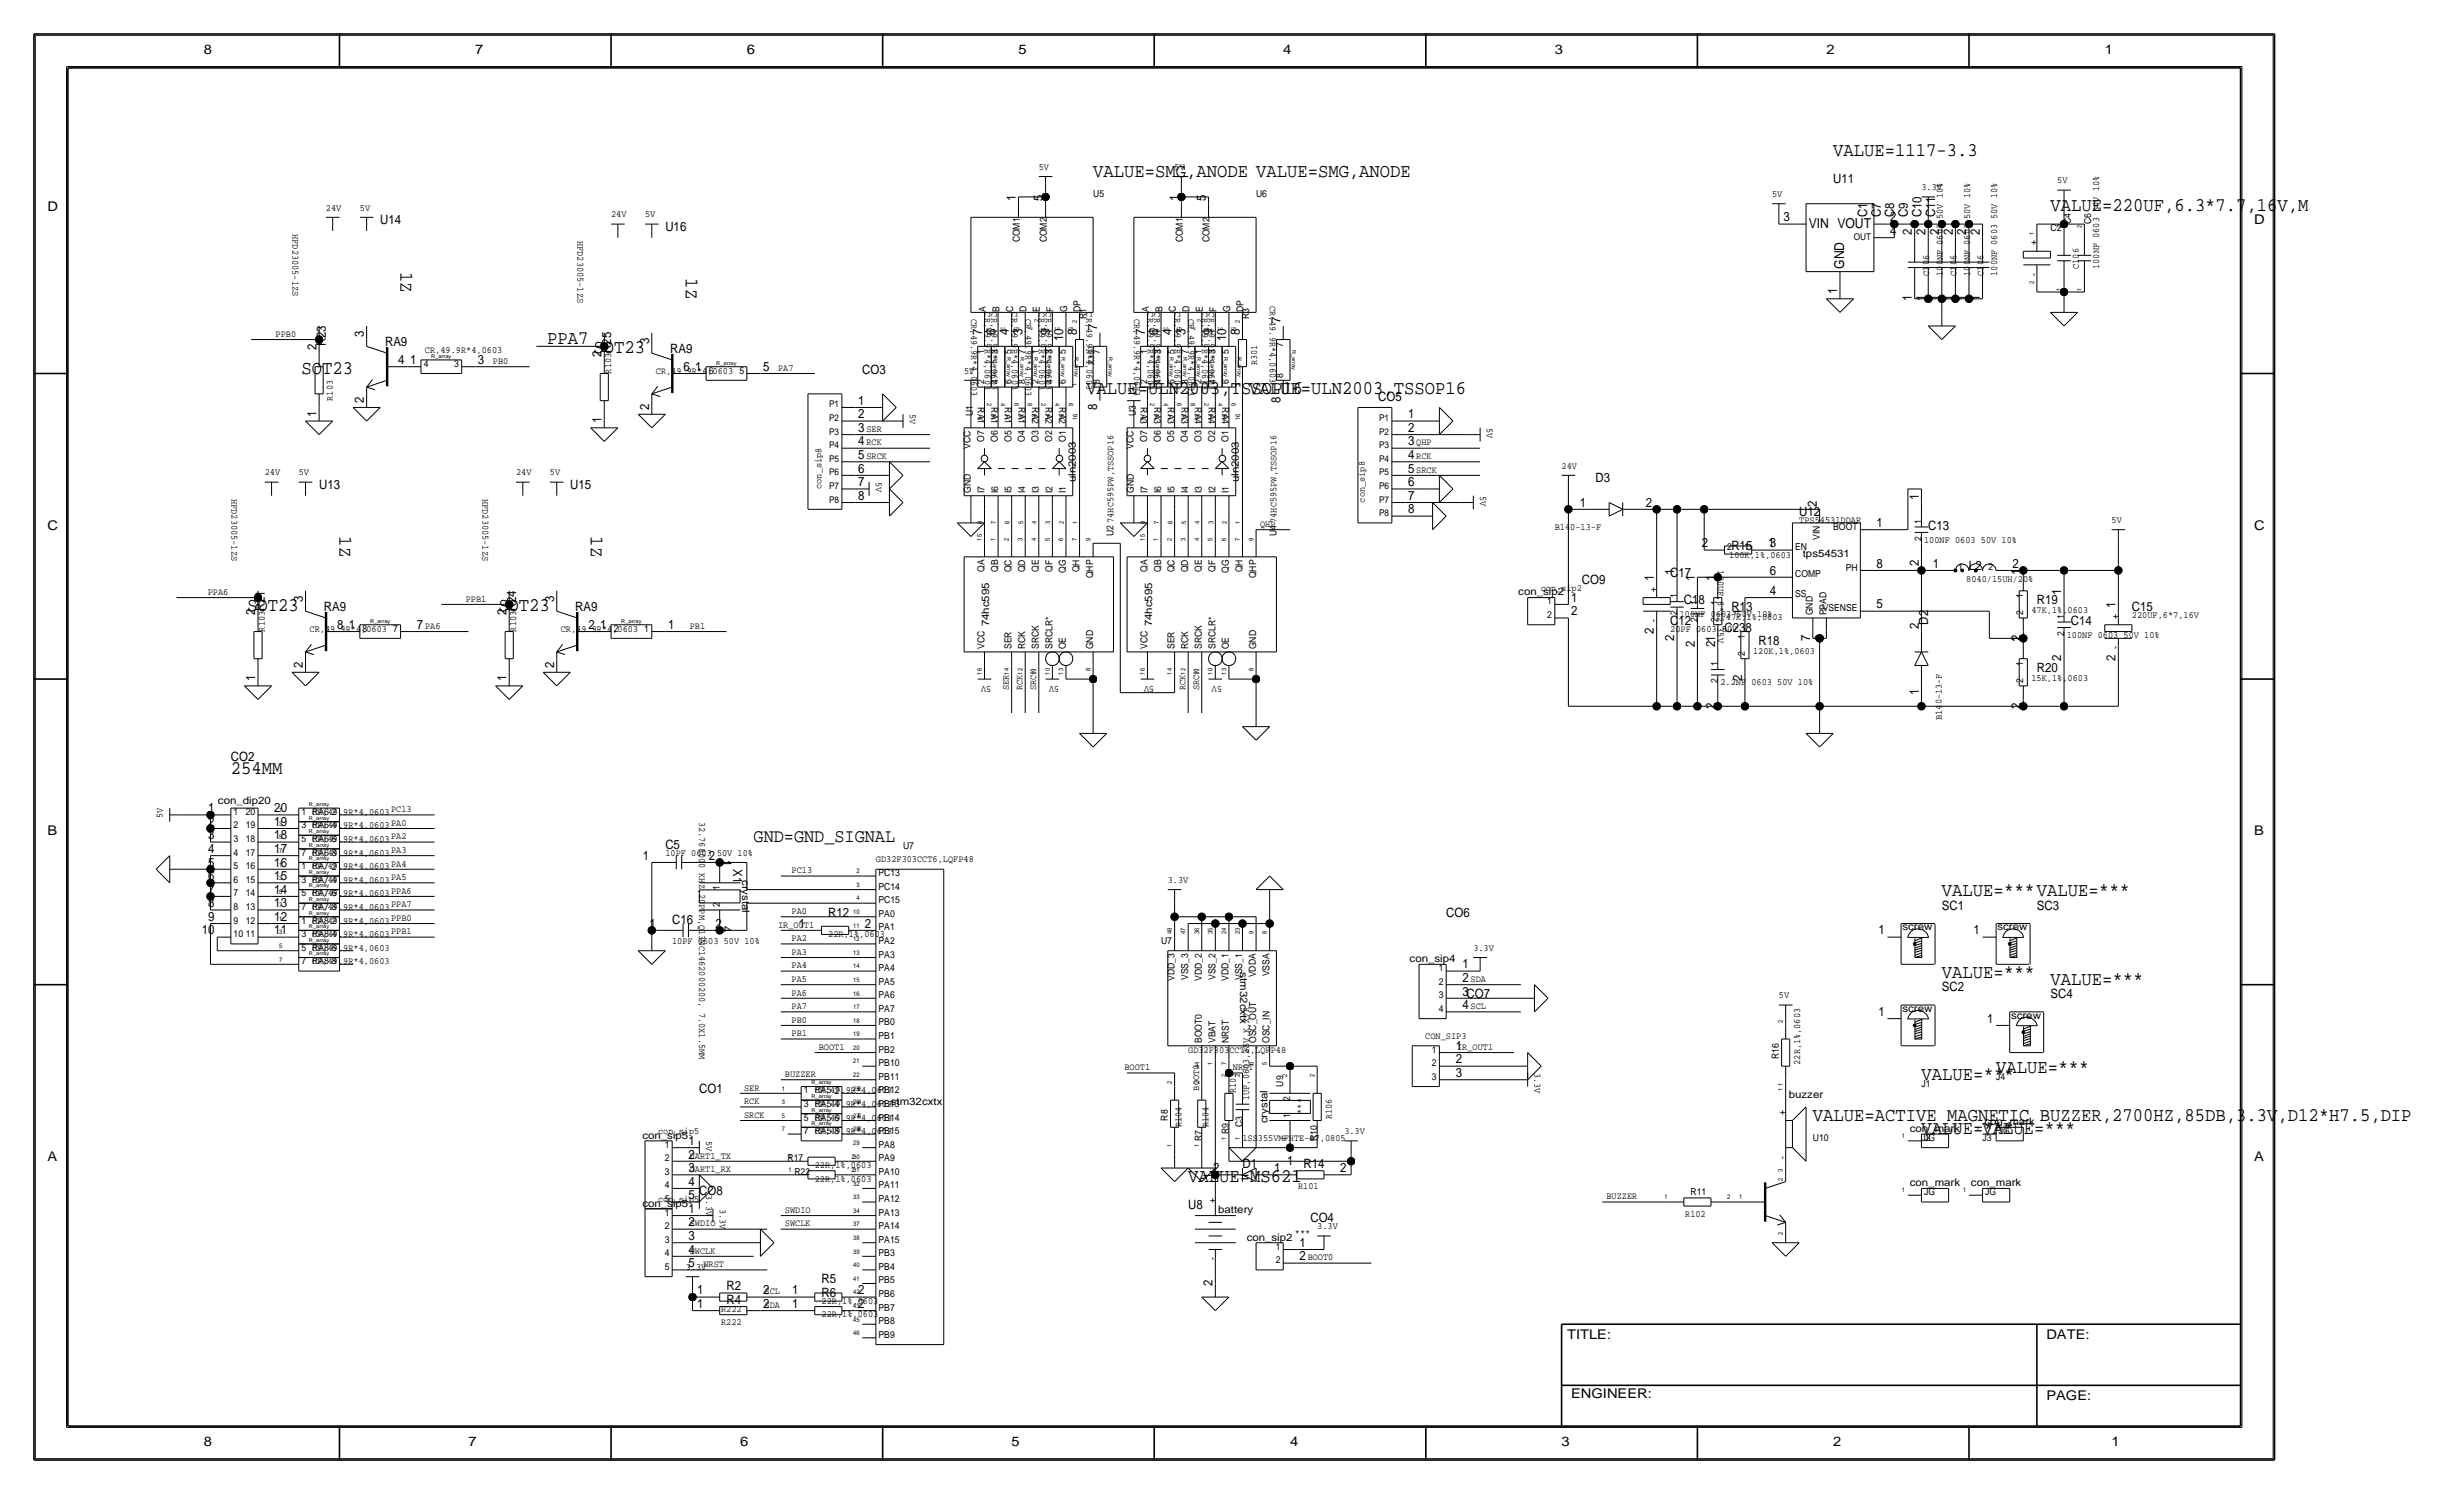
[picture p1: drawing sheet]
<svg xmlns="http://www.w3.org/2000/svg" width="461mm" height="279mm" viewBox="0 0 461 279" stroke-linecap="round" stroke-linejoin="round" font-family="sans-serif">
<defs><g id="words">
<g font-size="3.6">
<text x="342.9" y="29.2">VALUE=1117-3.3</text>
<text x="204.5" y="33">VALUE=SMG,ANODE VALUE=SMG,ANODE</text>
<text x="383.5" y="39.4">VALUE=220UF,6.3*7.7,16V,M</text>
<text x="74.9" y="50.8" transform="rotate(90 74.9 50.8)">1Z</text>
<text x="128.3" y="52.1" transform="rotate(90 128.3 52.1)">1Z</text>
<text x="102.4" y="64.3">PPA7</text>
<text x="56.4" y="69.8">SOT23</text>
<text x="111" y="66">SOT23</text>
<text x="203.2" y="73.7">VALUE=ULN2003,TSSOP16</text>
<text x="233.7" y="73.7">VALUE=ULN2003,TSSOP16</text>
<text x="63.5" y="100.3" transform="rotate(90 63.5 100.3)">1Z</text>
<text x="110.5" y="100.3" transform="rotate(90 110.5 100.3)">1Z</text>
<text x="46.2" y="114.3">SOT23</text>
<text x="93.2" y="114.3">SOT23</text>
<text x="43.2" y="144.8">254MM</text>
<text x="363.2" y="167.6">VALUE=***VALUE=***</text>
<text x="363.2" y="182.9">VALUE=***</text>
<text x="383.5" y="184.2">VALUE=***</text>
<text x="359.4" y="201.9">VALUE=***</text>
<text x="373.4" y="200.7">VALUE=***</text>
<text x="339.1" y="209.5">VALUE=ACTIVE MAGNETIC BUZZER,2700HZ,85DB,3.3V,D12*H7.5,DIP</text>
<text x="359.4" y="212.1">VALUE=***</text>
<text x="370.8" y="212.1">VALUE=***</text>
<text x="222.2" y="221">VALUE=MS621</text>
</g>
<text font-size="3.5" x="141" y="157.5">GND=GND_SIGNAL</text>
<g font-size="2.6">
<text x="338.3" y="42.7">VIN VOUT</text>
<text x="344.9" y="50.3" transform="rotate(-90 344.9 50.3)">GND</text>
</g>
<g font-size="2.5">
<text x="38.1" y="10.2">8</text>
<text x="88.9" y="10.2">7</text>
<text x="139.7" y="10.2">6</text>
<text x="190.5" y="10.2">5</text>
<text x="240" y="10.2">4</text>
<text x="290.8" y="10.2">3</text>
<text x="341.6" y="10.2">2</text>
<text x="393.7" y="10.2">1</text>
<text x="8.9" y="39.4">D</text>
<text x="421.6" y="41.9">D</text>
<text x="8.9" y="99.1">C</text>
<text x="421.6" y="99.1">C</text>
<text x="8.9" y="156.2">B</text>
<text x="421.6" y="156.2">B</text>
<text x="8.9" y="217.2">A</text>
<text x="421.6" y="217.2">A</text>
<text x="293.1" y="250.4">TITLE:</text>
<text x="382.8" y="250.4">DATE:</text>
<text x="293.9" y="261.4">ENGINEER:</text>
<text x="382.8" y="261.9">PAGE:</text>
<text x="38.1" y="270.5">8</text>
<text x="87.6" y="270.5">7</text>
<text x="138.4" y="270.5">6</text>
<text x="189.2" y="270.5">5</text>
<text x="241.3" y="270.5">4</text>
<text x="292.1" y="270.5">3</text>
<text x="342.9" y="270.5">2</text>
<text x="395" y="270.5">1</text>
</g>
<g font-size="2.4">
<text x="342.9" y="34.3">U11</text>
<text x="71.1" y="41.9">U14</text>
<text x="190" y="37.6" transform="rotate(-90 190 37.6)">1</text>
<text x="195.1" y="37.6" transform="rotate(-90 195.1 37.6)">5</text>
<text x="220.5" y="37.6" transform="rotate(-90 220.5 37.6)">1</text>
<text x="225.6" y="37.6" transform="rotate(-90 225.6 37.6)">5</text>
<text x="333.6" y="41.4">3</text>
<text x="349.2" y="40.6" transform="rotate(-90 349.2 40.6)">C1</text>
<text x="351.8" y="40.6" transform="rotate(-90 351.8 40.6)">C7</text>
<text x="353.6" y="41.4">2</text>
<text x="354.3" y="40.6" transform="rotate(-90 354.3 40.6)">C8</text>
<text x="356.9" y="40.6" transform="rotate(-90 356.9 40.6)">C9</text>
<text x="359.4" y="40.6" transform="rotate(-90 359.4 40.6)">C10</text>
<text x="361.9" y="40.6" transform="rotate(-90 361.9 40.6)">C11</text>
<text x="124.5" y="43.2">U16</text>
<text x="353.6" y="43.9">4</text>
<text x="357.6" y="43.9" transform="rotate(-90 357.6 43.9)">2</text>
<text x="360.2" y="43.9" transform="rotate(-90 360.2 43.9)">2</text>
<text x="362.7" y="43.9" transform="rotate(-90 362.7 43.9)">2</text>
<text x="365.3" y="43.9" transform="rotate(-90 365.3 43.9)">2</text>
<text x="367.8" y="43.9" transform="rotate(-90 367.8 43.9)">2</text>
<text x="370.3" y="43.9" transform="rotate(-90 370.3 43.9)">2</text>
<text x="343.7" y="55" transform="rotate(-90 343.7 55)">1</text>
<text x="357.6" y="56.3" transform="rotate(-90 357.6 56.3)">1</text>
<text x="360.2" y="56.3" transform="rotate(-90 360.2 56.3)">1</text>
<text x="362.7" y="56.3" transform="rotate(-90 362.7 56.3)">1</text>
<text x="365.3" y="56.3" transform="rotate(-90 365.3 56.3)">1</text>
<text x="367.8" y="56.3" transform="rotate(-90 367.8 56.3)">1</text>
<text x="370.3" y="56.3" transform="rotate(-90 370.3 56.3)">1</text>
<text x="59.2" y="65.5" transform="rotate(-90 59.2 65.5)">2</text>
<text x="61" y="64.8" transform="rotate(-90 61 64.8)">R23</text>
<text x="68.1" y="63" transform="rotate(-90 68.1 63)">3</text>
<text x="72" y="64.8">RA9</text>
<text x="121.4" y="64.3" transform="rotate(-90 121.4 64.3)">3</text>
<text x="183.6" y="62.7" transform="rotate(-90 183.6 62.7)">7</text>
<text x="186.2" y="62.7" transform="rotate(-90 186.2 62.7)">6</text>
<text x="188.7" y="62.7" transform="rotate(-90 188.7 62.7)">4</text>
<text x="191.3" y="62.7" transform="rotate(-90 191.3 62.7)">3</text>
<text x="196.3" y="62.7" transform="rotate(-90 196.3 62.7)">9</text>
<text x="198.9" y="63.9" transform="rotate(-90 198.9 63.9)">10</text>
<text x="201.4" y="62.7" transform="rotate(-90 201.4 62.7)">8</text>
<text x="205.2" y="61.7" transform="rotate(-90 205.2 61.7)">7</text>
<text x="214.1" y="62.7" transform="rotate(-90 214.1 62.7)">7</text>
<text x="216.7" y="62.7" transform="rotate(-90 216.7 62.7)">6</text>
<text x="219.2" y="62.7" transform="rotate(-90 219.2 62.7)">4</text>
<text x="221.7" y="62.7" transform="rotate(-90 221.7 62.7)">3</text>
<text x="226.8" y="62.7" transform="rotate(-90 226.8 62.7)">9</text>
<text x="229.4" y="63.9" transform="rotate(-90 229.4 63.9)">10</text>
<text x="231.9" y="62.7" transform="rotate(-90 231.9 62.7)">8</text>
<text x="239.5" y="60.5" transform="rotate(-90 239.5 60.5)">7</text>
<text x="74.5" y="68.1">4</text>
<text x="76.7" y="68.1">1</text>
<text x="89.4" y="68.1">3</text>
<text x="112.5" y="66.8" transform="rotate(-90 112.5 66.8)">2</text>
<text x="114.3" y="66" transform="rotate(-90 114.3 66)">R25</text>
<text x="125.4" y="66">RA9</text>
<text x="127.8" y="69.3">6</text>
<text x="130" y="69.3">1</text>
<text x="142.7" y="69.3">5</text>
<text x="161.3" y="69.8">CO3</text>
<text x="59.2" y="77.9" transform="rotate(-90 59.2 77.9)">1</text>
<text x="68.1" y="75.4" transform="rotate(-90 68.1 75.4)">2</text>
<text x="121.4" y="76.6" transform="rotate(-90 121.4 76.6)">2</text>
<text x="160.5" y="75.7">1</text>
<text x="205.2" y="76.6" transform="rotate(-90 205.2 76.6)">8</text>
<text x="239.5" y="75.4" transform="rotate(-90 239.5 75.4)">8</text>
<text x="257.8" y="74.9">CO5</text>
<text x="112.5" y="79.2" transform="rotate(-90 112.5 79.2)">1</text>
<text x="160.5" y="80.8">3</text>
<text x="160.5" y="83.3">4</text>
<text x="160.5" y="78.2">2</text>
<text x="263.4" y="83.3">3</text>
<text x="263.4" y="80.8">2</text>
<text x="263.4" y="78.2">1</text>
<text x="160.5" y="88.4">6</text>
<text x="160.5" y="85.9">5</text>
<text x="263.4" y="88.4">5</text>
<text x="263.4" y="85.9">4</text>
<text x="59.7" y="91.4">U13</text>
<text x="106.7" y="91.4">U15</text>
<text x="160.5" y="93.5">8</text>
<text x="160.5" y="90.9">7</text>
<text x="263.4" y="93.5">7</text>
<text x="263.4" y="90.9">6</text>
<text x="295.5" y="94.7">1</text>
<text x="298.4" y="90.2">D3</text>
<text x="307.8" y="94.7">2</text>
<text x="339.9" y="94.7" transform="rotate(-90 339.9 94.7)">2</text>
<text x="358.9" y="93.5" transform="rotate(-90 358.9 93.5)">1</text>
<text x="263.4" y="96">8</text>
<text x="336.5" y="96.5">U12</text>
<text x="351" y="98.6">1</text>
<text x="360.7" y="99.1">C13</text>
<text x="312.4" y="107.9">C17</text>
<text x="313.2" y="107.4" transform="rotate(-90 313.2 107.4)">1</text>
<text x="318.3" y="102.4">2</text>
<text x="323.8" y="102.9">R15</text>
<text x="330.7" y="102.4">13</text>
<text x="331" y="107.4">6</text>
<text x="351" y="106.2">8</text>
<text x="358.9" y="105.8" transform="rotate(-90 358.9 105.8)">2</text>
<text x="361.5" y="106.2">1</text>
<text x="368.3" y="106.7">L2</text>
<text x="376.4" y="106.2">2</text>
<text x="378" y="107.4" transform="rotate(-90 378 107.4)">1</text>
<text x="56.6" y="112.5" transform="rotate(-90 56.6 112.5)">3</text>
<text x="103.6" y="112.5" transform="rotate(-90 103.6 112.5)">3</text>
<text x="293.9" y="112.5">1</text>
<text x="295.9" y="109.2">CO9</text>
<text x="309.4" y="108.7" transform="rotate(-90 309.4 108.7)">1</text>
<text x="315" y="113">C18</text>
<text x="317" y="108.7" transform="rotate(-90 317 108.7)">1</text>
<text x="320.8" y="108.7" transform="rotate(-90 320.8 108.7)">1</text>
<text x="331" y="111.3">4</text>
<text x="351" y="113.8">5</text>
<text x="381" y="113">R19</text>
<text x="385.6" y="111.3" transform="rotate(-90 385.6 111.3)">1</text>
<text x="395.7" y="113.8" transform="rotate(-90 395.7 113.8)">1</text>
<text x="47.8" y="115.1" transform="rotate(-90 47.8 115.1)">2</text>
<text x="49.5" y="114.3" transform="rotate(-90 49.5 114.3)">R21</text>
<text x="60.6" y="114.3">RA9</text>
<text x="63.1" y="117.6">8</text>
<text x="65.3" y="117.6">1</text>
<text x="78" y="117.6">7</text>
<text x="94.7" y="115.1" transform="rotate(-90 94.7 115.1)">2</text>
<text x="96.5" y="114.3" transform="rotate(-90 96.5 114.3)">R24</text>
<text x="107.6" y="114.3">RA9</text>
<text x="110.1" y="117.6">2</text>
<text x="112.3" y="117.6">1</text>
<text x="125" y="117.6">1</text>
<text x="293.9" y="115.1">2</text>
<text x="309.4" y="118.5" transform="rotate(-90 309.4 118.5)">2</text>
<text x="312.4" y="116.8">C12</text>
<text x="313.2" y="119.8" transform="rotate(-90 313.2 119.8)">2</text>
<text x="322.6" y="118.1">C238</text>
<text x="323.8" y="114.3">R13</text>
<text x="325.9" y="115.1" transform="rotate(-90 325.9 115.1)">1</text>
<text x="338.6" y="119.8" transform="rotate(-90 338.6 119.8)">7</text>
<text x="341.1" y="119.8" transform="rotate(-90 341.1 119.8)">9</text>
<text x="358.9" y="117.6" transform="rotate(-90 358.9 117.6)">2</text>
<text x="360.7" y="116.8" transform="rotate(-90 360.7 116.8)">D2</text>
<text x="387.3" y="116.8">C14</text>
<text x="398.8" y="114.3">C15</text>
<text x="56.6" y="124.9" transform="rotate(-90 56.6 124.9)">2</text>
<text x="103.6" y="124.9" transform="rotate(-90 103.6 124.9)">2</text>
<text x="317" y="121.1" transform="rotate(-90 317 121.1)">2</text>
<text x="320.8" y="121.1" transform="rotate(-90 320.8 121.1)">21</text>
<text x="328.9" y="120.7">R18</text>
<text x="378" y="120.1" transform="rotate(-90 378 120.1)">12</text>
<text x="381" y="125.7">R20</text>
<text x="385.6" y="123.6" transform="rotate(-90 385.6 123.6)">2</text>
<text x="395.7" y="123.6" transform="rotate(-90 395.7 123.6)">2</text>
<text x="47.8" y="127.4" transform="rotate(-90 47.8 127.4)">1</text>
<text x="94.7" y="127.4" transform="rotate(-90 94.7 127.4)">1</text>
<text x="325.9" y="127.4" transform="rotate(-90 325.9 127.4)">2</text>
<text x="358.9" y="130" transform="rotate(-90 358.9 130)">1</text>
<text x="320.8" y="132.5" transform="rotate(-90 320.8 132.5)">2</text>
<text x="378" y="132.5" transform="rotate(-90 378 132.5)">2</text>
<text x="43.2" y="142.2">CO2</text>
<text x="38.9" y="154.4">2</text>
<text x="38.9" y="151.9">1</text>
<text x="51.3" y="151.9">20</text>
<text x="51.3" y="154.4">19</text>
<text x="38.9" y="159.5">4</text>
<text x="38.9" y="157">3</text>
<text x="51.3" y="157">18</text>
<text x="51.3" y="159.5">17</text>
<text x="120.2" y="160.8">1</text>
<text x="124.5" y="158.8">C5</text>
<text x="132.6" y="160.8">2</text>
<text x="135.1" y="160.9" transform="rotate(90 135.1 160.9)">1</text>
<text x="38.9" y="167.1">7</text>
<text x="38.9" y="164.6">6</text>
<text x="38.9" y="162.1">5</text>
<text x="51.3" y="162.1">16</text>
<text x="51.3" y="164.6">15</text>
<text x="51.3" y="167.1">14</text>
<text x="137.2" y="162.6" transform="rotate(90 137.2 162.6)">X1</text>
<text x="38.9" y="172.2">9</text>
<text x="38.9" y="169.7">8</text>
<text x="51.3" y="169.7">13</text>
<text x="51.3" y="172.2">12</text>
<text x="121.5" y="173.5">1</text>
<text x="125.7" y="172.7">C16</text>
<text x="133.9" y="173.5">2</text>
<text x="135.1" y="173.2" transform="rotate(90 135.1 173.2)">4</text>
<text x="149.4" y="173.5">1</text>
<text x="154.9" y="171.4">R12</text>
<text x="161.8" y="173.5">2</text>
<text x="270.5" y="171.4">CO6</text>
<text x="363.2" y="170.2">SC1</text>
<text x="381" y="170.2">SC3</text>
<text x="37.7" y="174.8">10</text>
<text x="51.3" y="174.8">11</text>
<text x="351.4" y="174.8">1</text>
<text x="369.1" y="174.8">1</text>
<text x="273.6" y="183.6">2</text>
<text x="273.6" y="181.1">1</text>
<text x="363.2" y="185.4">SC2</text>
<text x="273.6" y="188.7">4</text>
<text x="273.6" y="186.2">3CO7</text>
<text x="351.4" y="190">1</text>
<text x="371.7" y="191.3">1</text>
<text x="383.5" y="186.7">SC4</text>
<text x="272.3" y="196.3">1</text>
<text x="272.3" y="201.4">3</text>
<text x="272.3" y="198.9">2</text>
<text x="130.8" y="204.5">CO1</text>
<text x="128.8" y="214.1">1</text>
<text x="128.8" y="221.7">4</text>
<text x="128.8" y="219.2">3</text>
<text x="128.8" y="216.7">2</text>
<text x="226.8" y="220.5" transform="rotate(-90 226.8 220.5)">1</text>
<text x="226.9" y="219.2">2</text>
<text x="232.4" y="218.4">D1</text>
<text x="238.3" y="219.2">1</text>
<text x="240.8" y="217.9">1</text>
<text x="243.8" y="218.4">R14</text>
<text x="250.7" y="219.2">2</text>
<text x="128.8" y="226.8">1</text>
<text x="128.8" y="224.3">5</text>
<text x="130.8" y="223.5">CO8</text>
<text x="222.2" y="226.1">U8</text>
<text x="128.8" y="231.9">3</text>
<text x="128.8" y="229.4">2</text>
<text x="243.1" y="233.2">1</text>
<text x="245.1" y="228.6">CO4</text>
<text x="128.8" y="237">5</text>
<text x="128.8" y="234.4">4</text>
<text x="243.1" y="235.7">2</text>
<text x="130.4" y="244.6">1</text>
<text x="130.4" y="242.1">1</text>
<text x="135.9" y="243.8">R4</text>
<text x="135.9" y="241.3">R2</text>
<text x="142.7" y="244.6">2</text>
<text x="142.7" y="242.1">2</text>
<text x="148.2" y="244.6">1</text>
<text x="148.2" y="242.1">1</text>
<text x="153.7" y="242.6">R6</text>
<text x="153.7" y="240">R5</text>
<text x="160.5" y="244.6">2</text>
<text x="160.5" y="242.1">2</text>
<text x="226.8" y="240.5" transform="rotate(-90 226.8 240.5)">2</text>
</g>
<g font-size="2">
<text x="201.2" y="90.2" transform="rotate(-90 201.2 90.2)">uln2003</text>
<text x="231.7" y="90.2" transform="rotate(-90 231.7 90.2)">uln2003</text>
<text x="337.2" y="104.1">tps54531</text>
<text x="284" y="111.4">con_sip2</text>
<text x="185" y="117.1" transform="rotate(-90 185 117.1)">74hc595</text>
<text x="215.5" y="117.1" transform="rotate(-90 215.5 117.1)">74hc595</text>
<text x="40.8" y="150.4">con_dip20</text>
<text x="138.8" y="164.5" transform="rotate(90 138.8 164.5)">crystal</text>
<text x="355.8" y="174">screw</text>
<text x="373.6" y="174">screw</text>
<text x="263.7" y="179.9">con_sip4</text>
<text x="232" y="181.9" transform="rotate(90 232 181.9)">stm32cxtx</text>
<text x="355.8" y="189.2">screw</text>
<text x="376.2" y="190.5">screw</text>
<text x="334.6" y="205.3">buzzer</text>
<text x="120.2" y="213">con_sip5</text>
<text x="237.1" y="210.1" transform="rotate(-90 237.1 210.1)">crystal</text>
<text x="357.2" y="211.7">con_mark</text>
<text x="371.2" y="210.4">con_mark</text>
<text x="357.2" y="221.8">con_mark</text>
<text x="368.7" y="221.8">con_mark</text>
<text x="120.2" y="225.7">con_sip5</text>
<text x="227.9" y="226.9">battery</text>
<text x="233.2" y="232">con_sip2</text>
</g>
<g font-size="1.8">
<text x="194.3" y="31.8">5V</text>
<text x="219.7" y="31.8">5V</text>
<text x="359.4" y="35.6">3.3V</text>
<text x="384.8" y="34.3">5V</text>
<text x="61" y="39.4">24V</text>
<text x="67.3" y="39.4">5V</text>
<text x="114.3" y="40.6">24V</text>
<text x="120.6" y="40.6">5V</text>
<text x="204.5" y="36.8">U5</text>
<text x="234.9" y="36.8">U6</text>
<text x="331.5" y="36.8">5V</text>
<text x="387.3" y="41.9" transform="rotate(-90 387.3 41.9)">C4</text>
<text x="391.2" y="41.9" transform="rotate(-90 391.2 41.9)">C6</text>
<text x="54.7" y="43.8" transform="rotate(90 54.7 43.8)">HFD23005-1ZS</text>
<text x="108.1" y="45.1" transform="rotate(90 108.1 45.1)">HFD23005-1ZS</text>
<text x="190.8" y="45.3" transform="rotate(-90 190.8 45.3)">COM1</text>
<text x="195.8" y="45.3" transform="rotate(-90 195.8 45.3)">COM2</text>
<text x="221.2" y="45.3" transform="rotate(-90 221.2 45.3)">COM1</text>
<text x="226.3" y="45.3" transform="rotate(-90 226.3 45.3)">COM2</text>
<text x="381" y="45.9" transform="rotate(-90 381 45.9)">+</text>
<text x="383.5" y="43.2">C2</text>
<text x="360.9" y="51.6" transform="rotate(-90 360.9 51.6)">C106</text>
<text x="363.4" y="51.6" transform="rotate(-90 363.4 51.6)">100NF 0603 50V 10%</text>
<text x="366" y="51.6" transform="rotate(-90 366 51.6)">C106</text>
<text x="368.5" y="51.6" transform="rotate(-90 368.5 51.6)">100NF 0603 50V 10%</text>
<text x="371" y="51.6" transform="rotate(-90 371 51.6)">C106</text>
<text x="373.6" y="51.6" transform="rotate(-90 373.6 51.6)">100NF 0603 50V 10%</text>
<text x="381" y="51.6" transform="rotate(-90 381 51.6)">-</text>
<text x="388.8" y="50.3" transform="rotate(-90 388.8 50.3)">C106</text>
<text x="392.6" y="50.3" transform="rotate(-90 392.6 50.3)">100NF 0603 50V 10%</text>
<text x="181.7" y="59.7" transform="rotate(90 181.7 59.7)">CR,49.9R*4,0603</text>
<text x="184.2" y="58.4" transform="rotate(90 184.2 58.4)">CR,49.9R*4,0603</text>
<text x="184.4" y="58.4" transform="rotate(-90 184.4 58.4)">A</text>
<text x="185.5" y="58.4" transform="rotate(90 185.5 58.4)">CR,49.9R*4,0603</text>
<text x="186.9" y="58.4" transform="rotate(-90 186.9 58.4)">B</text>
<text x="189.3" y="58.4" transform="rotate(90 189.3 58.4)">CR,49.9R*4,0603</text>
<text x="189.5" y="58.4" transform="rotate(-90 189.5 58.4)">C</text>
<text x="191.8" y="59.7" transform="rotate(90 191.8 59.7)">CR,49.9R*4,0603</text>
<text x="192" y="58.4" transform="rotate(-90 192 58.4)">D</text>
<text x="194.4" y="58.4" transform="rotate(90 194.4 58.4)">CR,49.9R*4,0603</text>
<text x="194.5" y="58.4" transform="rotate(-90 194.5 58.4)">E</text>
<text x="195.6" y="58.4" transform="rotate(90 195.6 58.4)">CR,49.9R*4,0603</text>
<text x="197.1" y="58.4" transform="rotate(-90 197.1 58.4)">F</text>
<text x="199.6" y="58.4" transform="rotate(-90 199.6 58.4)">G</text>
<text x="202.1" y="58.4" transform="rotate(-90 202.1 58.4)">DP</text>
<text x="203.2" y="59.7" transform="rotate(-90 203.2 59.7)">R1</text>
<text x="203.3" y="58.4" transform="rotate(90 203.3 58.4)">CR,49.9R*4,0603</text>
<text x="212.1" y="59.7" transform="rotate(90 212.1 59.7)">CR,49.9R*4,0603</text>
<text x="214.7" y="58.4" transform="rotate(90 214.7 58.4)">CR,49.9R*4,0603</text>
<text x="214.9" y="58.4" transform="rotate(-90 214.9 58.4)">A</text>
<text x="216" y="58.4" transform="rotate(90 216 58.4)">CR,49.9R*4,0603</text>
<text x="217.4" y="58.4" transform="rotate(-90 217.4 58.4)">B</text>
<text x="219.8" y="58.4" transform="rotate(90 219.8 58.4)">CR,49.9R*4,0603</text>
<text x="220" y="58.4" transform="rotate(-90 220 58.4)">C</text>
<text x="222.3" y="59.7" transform="rotate(90 222.3 59.7)">CR,49.9R*4,0603</text>
<text x="222.5" y="58.4" transform="rotate(-90 222.5 58.4)">D</text>
<text x="224.8" y="58.4" transform="rotate(90 224.8 58.4)">CR,49.9R*4,0603</text>
<text x="225" y="58.4" transform="rotate(-90 225 58.4)">E</text>
<text x="226.1" y="58.4" transform="rotate(90 226.1 58.4)">CR,49.9R*4,0603</text>
<text x="227.5" y="58.4" transform="rotate(-90 227.5 58.4)">F</text>
<text x="230.1" y="58.4" transform="rotate(-90 230.1 58.4)">G</text>
<text x="232.6" y="58.4" transform="rotate(-90 232.6 58.4)">DP</text>
<text x="233.7" y="59.7" transform="rotate(-90 233.7 59.7)">R3</text>
<text x="237.5" y="57.2" transform="rotate(90 237.5 57.2)">CR,49.9R*4,0603</text>
<text x="51.6" y="63">PPB0</text>
<text x="240" y="64.9" transform="rotate(-90 240 64.9)">7</text>
<text x="79.2" y="68.6">4</text>
<text x="79.5" y="66">CR,49.9R*4,0603</text>
<text x="85" y="68.6">3</text>
<text x="92.2" y="68.1">PB0</text>
<text x="114.3" y="69.9" transform="rotate(-90 114.3 69.9)">R103</text>
<text x="122.7" y="69.8">CR,49.9R*4,0603</text>
<text x="132.6" y="69.8">6</text>
<text x="138.3" y="69.8">5</text>
<text x="145.5" y="69.3">PA7</text>
<text x="180.3" y="69.8">5V</text>
<text x="184.1" y="71.9" transform="rotate(-90 184.1 71.9)">2</text>
<text x="184.2" y="66.2" transform="rotate(-90 184.2 66.2)">1</text>
<text x="186.7" y="71.9" transform="rotate(-90 186.7 71.9)">4</text>
<text x="186.7" y="66.2" transform="rotate(-90 186.7 66.2)">3</text>
<text x="189.2" y="71.9" transform="rotate(-90 189.2 71.9)">6</text>
<text x="189.2" y="66.2" transform="rotate(-90 189.2 66.2)">5</text>
<text x="191.8" y="71.9" transform="rotate(-90 191.8 71.9)">8</text>
<text x="191.8" y="66.2" transform="rotate(-90 191.8 66.2)">7</text>
<text x="194.3" y="71.9" transform="rotate(-90 194.3 71.9)">2</text>
<text x="194.3" y="66.2" transform="rotate(-90 194.3 66.2)">1</text>
<text x="196.8" y="71.9" transform="rotate(-90 196.8 71.9)">4</text>
<text x="196.8" y="66.2" transform="rotate(-90 196.8 66.2)">3</text>
<text x="199.4" y="71.9" transform="rotate(-90 199.4 71.9)">6</text>
<text x="199.4" y="66.2" transform="rotate(-90 199.4 66.2)">5</text>
<text x="204.7" y="68.3" transform="rotate(-90 204.7 68.3)">R301</text>
<text x="205.7" y="71.9" transform="rotate(-90 205.7 71.9)">8</text>
<text x="205.7" y="66.2" transform="rotate(-90 205.7 66.2)">7</text>
<text x="214.6" y="71.9" transform="rotate(-90 214.6 71.9)">2</text>
<text x="214.6" y="66.2" transform="rotate(-90 214.6 66.2)">1</text>
<text x="217.2" y="71.9" transform="rotate(-90 217.2 71.9)">4</text>
<text x="217.2" y="66.2" transform="rotate(-90 217.2 66.2)">3</text>
<text x="219.7" y="71.9" transform="rotate(-90 219.7 71.9)">6</text>
<text x="219.7" y="66.2" transform="rotate(-90 219.7 66.2)">5</text>
<text x="222.2" y="71.9" transform="rotate(-90 222.2 71.9)">8</text>
<text x="222.2" y="66.2" transform="rotate(-90 222.2 66.2)">7</text>
<text x="224.7" y="71.9" transform="rotate(-90 224.7 71.9)">2</text>
<text x="224.8" y="66.2" transform="rotate(-90 224.8 66.2)">1</text>
<text x="227.3" y="71.9" transform="rotate(-90 227.3 71.9)">4</text>
<text x="227.3" y="66.2" transform="rotate(-90 227.3 66.2)">3</text>
<text x="229.9" y="71.9" transform="rotate(-90 229.9 71.9)">6</text>
<text x="229.9" y="66.2" transform="rotate(-90 229.9 66.2)">5</text>
<text x="235.2" y="68.3" transform="rotate(-90 235.2 68.3)">R301</text>
<text x="240" y="70.6" transform="rotate(-90 240 70.6)">8</text>
<text x="62.2" y="74.9" transform="rotate(-90 62.2 74.9)">R103</text>
<text x="170.2" y="77.5" transform="rotate(90 170.2 77.5)">5V</text>
<text x="182" y="77.8" transform="rotate(-90 182 77.8)">U1</text>
<text x="182.9" y="76.2" transform="rotate(90 182.9 76.2)">RA1</text>
<text x="185.4" y="76.2" transform="rotate(90 185.4 76.2)">RA1</text>
<text x="188" y="76.2" transform="rotate(90 188 76.2)">RA1</text>
<text x="190.5" y="76.2" transform="rotate(90 190.5 76.2)">RA1</text>
<text x="193" y="76.2" transform="rotate(90 193 76.2)">RA2</text>
<text x="195.6" y="76.2" transform="rotate(90 195.6 76.2)">RA2</text>
<text x="198.1" y="76.2" transform="rotate(90 198.1 76.2)">RA2</text>
<text x="210.8" y="73.7">5V</text>
<text x="212.4" y="77.8" transform="rotate(-90 212.4 77.8)">U3</text>
<text x="213.4" y="76.2" transform="rotate(90 213.4 76.2)">RA3</text>
<text x="215.9" y="76.2" transform="rotate(90 215.9 76.2)">RA3</text>
<text x="218.4" y="76.2" transform="rotate(90 218.4 76.2)">RA3</text>
<text x="221" y="76.2" transform="rotate(90 221 76.2)">RA3</text>
<text x="223.5" y="76.2" transform="rotate(90 223.5 76.2)">RA4</text>
<text x="226.1" y="76.2" transform="rotate(90 226.1 76.2)">RA4</text>
<text x="228.6" y="76.2" transform="rotate(90 228.6 76.2)">RA4</text>
<text x="162.1" y="83.3">RCK</text>
<text x="162.1" y="80.8">SER</text>
<text x="181.6" y="83.9" transform="rotate(-90 181.6 83.9)">VCC</text>
<text x="184.1" y="82.7" transform="rotate(-90 184.1 82.7)">O7</text>
<text x="186.6" y="82.7" transform="rotate(-90 186.6 82.7)">O6</text>
<text x="189.2" y="82.7" transform="rotate(-90 189.2 82.7)">O5</text>
<text x="191.7" y="82.7" transform="rotate(-90 191.7 82.7)">O4</text>
<text x="194.3" y="82.7" transform="rotate(-90 194.3 82.7)">O3</text>
<text x="196.8" y="82.7" transform="rotate(-90 196.8 82.7)">O2</text>
<text x="199.3" y="82.7" transform="rotate(-90 199.3 82.7)">O1</text>
<text x="212" y="83.9" transform="rotate(-90 212 83.9)">VCC</text>
<text x="214.6" y="82.7" transform="rotate(-90 214.6 82.7)">O7</text>
<text x="217.1" y="82.7" transform="rotate(-90 217.1 82.7)">O6</text>
<text x="219.7" y="82.7" transform="rotate(-90 219.7 82.7)">O5</text>
<text x="222.2" y="82.7" transform="rotate(-90 222.2 82.7)">O4</text>
<text x="224.7" y="82.7" transform="rotate(-90 224.7 82.7)">O3</text>
<text x="227.3" y="82.7" transform="rotate(-90 227.3 82.7)">O2</text>
<text x="229.8" y="82.7" transform="rotate(-90 229.8 82.7)">O1</text>
<text x="264.9" y="83.3">QHP</text>
<text x="278.1" y="80" transform="rotate(90 278.1 80)">5V</text>
<text x="49.5" y="88.9">24V</text>
<text x="55.9" y="88.9">5V</text>
<text x="96.5" y="88.9">24V</text>
<text x="102.9" y="88.9">5V</text>
<text x="162.1" y="85.9">SRCK</text>
<text x="264.9" y="85.9">RCK</text>
<text x="264.9" y="88.4">SRCK</text>
<text x="292.1" y="87.6">24V</text>
<text x="43.3" y="93.3" transform="rotate(90 43.3 93.3)">HFD23005-1ZS</text>
<text x="90.3" y="93.3" transform="rotate(90 90.3 93.3)">HFD23005-1ZS</text>
<text x="153.7" y="91.4" transform="rotate(-90 153.7 91.4)">con_sip8</text>
<text x="163.8" y="90.2" transform="rotate(90 163.8 90.2)">5V</text>
<text x="181.6" y="92.2" transform="rotate(-90 181.6 92.2)">GND</text>
<text x="184.1" y="92.2" transform="rotate(-90 184.1 92.2)">I7</text>
<text x="186.7" y="92.2" transform="rotate(-90 186.7 92.2)">I6</text>
<text x="189.2" y="92.2" transform="rotate(-90 189.2 92.2)">I5</text>
<text x="191.8" y="92.2" transform="rotate(-90 191.8 92.2)">I4</text>
<text x="194.3" y="92.2" transform="rotate(-90 194.3 92.2)">I3</text>
<text x="196.8" y="92.2" transform="rotate(-90 196.8 92.2)">I2</text>
<text x="199.4" y="92.2" transform="rotate(-90 199.4 92.2)">I1</text>
<text x="212.1" y="92.2" transform="rotate(-90 212.1 92.2)">GND</text>
<text x="214.6" y="92.2" transform="rotate(-90 214.6 92.2)">I7</text>
<text x="217.2" y="92.2" transform="rotate(-90 217.2 92.2)">I6</text>
<text x="219.7" y="92.2" transform="rotate(-90 219.7 92.2)">I5</text>
<text x="222.2" y="92.2" transform="rotate(-90 222.2 92.2)">I4</text>
<text x="224.8" y="92.2" transform="rotate(-90 224.8 92.2)">I3</text>
<text x="227.3" y="92.2" transform="rotate(-90 227.3 92.2)">I2</text>
<text x="229.9" y="92.2" transform="rotate(-90 229.9 92.2)">I1</text>
<text x="255.3" y="94" transform="rotate(-90 255.3 94)">con_sip8</text>
<text x="276.9" y="92.7" transform="rotate(90 276.9 92.7)">5V</text>
<text x="208.3" y="100.3" transform="rotate(-90 208.3 100.3)">U2</text>
<text x="208.3" y="97.8" transform="rotate(-90 208.3 97.8)">74HC595PW,TSSOP16</text>
<text x="235.7" y="98.6">QHP</text>
<text x="238.8" y="100.3" transform="rotate(-90 238.8 100.3)">U4</text>
<text x="238.8" y="97.8" transform="rotate(-90 238.8 97.8)">74HC595PW,TSSOP16</text>
<text x="290.8" y="99.1">B140-13-F</text>
<text x="336.5" y="97.8">TPS54531DDAR</text>
<text x="340.4" y="101" transform="rotate(-90 340.4 101)">VIN</text>
<text x="342.9" y="99.1">BOOT</text>
<text x="359.4" y="101.1" transform="rotate(-90 359.4 101.1)">2</text>
<text x="359.4" y="97.9" transform="rotate(-90 359.4 97.9)">1</text>
<text x="359.9" y="101.5">100NF 0603 50V 10%</text>
<text x="395" y="97.8">5V</text>
<text x="184.1" y="107" transform="rotate(-90 184.1 107)">QA</text>
<text x="186.7" y="107" transform="rotate(-90 186.7 107)">QB</text>
<text x="189.2" y="107.1" transform="rotate(-90 189.2 107.1)">QC</text>
<text x="191.8" y="107.1" transform="rotate(-90 191.8 107.1)">QD</text>
<text x="194.3" y="107" transform="rotate(-90 194.3 107)">QE</text>
<text x="196.8" y="106.9" transform="rotate(-90 196.8 106.9)">QF</text>
<text x="199.4" y="107.2" transform="rotate(-90 199.4 107.2)">QG</text>
<text x="201.9" y="107.1" transform="rotate(-90 201.9 107.1)">QH</text>
<text x="214.6" y="107" transform="rotate(-90 214.6 107)">QA</text>
<text x="217.2" y="107" transform="rotate(-90 217.2 107)">QB</text>
<text x="219.7" y="107.1" transform="rotate(-90 219.7 107.1)">QC</text>
<text x="222.2" y="107.1" transform="rotate(-90 222.2 107.1)">QD</text>
<text x="224.8" y="107" transform="rotate(-90 224.8 107)">QE</text>
<text x="227.3" y="106.9" transform="rotate(-90 227.3 106.9)">QF</text>
<text x="229.9" y="107.2" transform="rotate(-90 229.9 107.2)">QG</text>
<text x="232.4" y="107.1" transform="rotate(-90 232.4 107.1)">QH</text>
<text x="321.3" y="106.7" transform="rotate(90 321.3 106.7)">100UF,6*12,35V</text>
<text x="323.1" y="102.9">2</text>
<text x="323.4" y="104.4">100K,1%,0603</text>
<text x="326.3" y="102.9">1</text>
<text x="335.8" y="102.9">EN</text>
<text x="345.2" y="106.7">PH</text>
<text x="366.3" y="106.7">1</text>
<text x="372" y="106.7">2</text>
<text x="38.9" y="111.3">PPA6</text>
<text x="87.1" y="112.5">PPB1</text>
<text x="204.5" y="108.1" transform="rotate(-90 204.5 108.1)">QHP</text>
<text x="234.9" y="108.1" transform="rotate(-90 234.9 108.1)">QHP</text>
<text x="288.2" y="110.5">con_sip2</text>
<text x="289.4" y="113">1</text>
<text x="309.9" y="110.7" transform="rotate(-90 309.9 110.7)">+</text>
<text x="313.7" y="111.9" transform="rotate(-90 313.7 111.9)">1</text>
<text x="317.5" y="113.2" transform="rotate(-90 317.5 113.2)">1</text>
<text x="321.3" y="113.2" transform="rotate(-90 321.3 113.2)">1</text>
<text x="335.8" y="108">COMP</text>
<text x="335.8" y="111.7">SS</text>
<text x="367.8" y="108.9">8040/15UH/20%</text>
<text x="378.5" y="111.9" transform="rotate(-90 378.5 111.9)">1</text>
<text x="49.5" y="118.1" transform="rotate(-90 49.5 118.1)">R103</text>
<text x="57.9" y="118.1">CR,49.9R*4,0603</text>
<text x="67.8" y="118.1">8</text>
<text x="73.5" y="118.1">7</text>
<text x="79.5" y="117.6">PA6</text>
<text x="96.5" y="118.1" transform="rotate(-90 96.5 118.1)">R103</text>
<text x="104.9" y="118.1">CR,49.9R*4,0603</text>
<text x="114.8" y="118.2">2</text>
<text x="120.5" y="118.1">1</text>
<text x="129" y="117.6">PB1</text>
<text x="289.4" y="115.6">2</text>
<text x="309.9" y="116.3" transform="rotate(-90 309.9 116.3)">-</text>
<text x="312.4" y="118.1">20PF 0603 50V</text>
<text x="313.7" y="115.1" transform="rotate(-90 313.7 115.1)">2</text>
<text x="314.2" y="115.5">100NF 0603 50V 10%</text>
<text x="317.5" y="116.3" transform="rotate(-90 317.5 116.3)">2</text>
<text x="321.3" y="116.3" transform="rotate(-90 321.3 116.3)">2</text>
<text x="322.8" y="116">47K,1%,0603</text>
<text x="326.4" y="119.5" transform="rotate(-90 326.4 119.5)">1</text>
<text x="339.1" y="115.1" transform="rotate(-90 339.1 115.1)">GND</text>
<text x="340.9" y="114.2">VSENSE</text>
<text x="341.6" y="115.1" transform="rotate(-90 341.6 115.1)">PPAD</text>
<text x="378.5" y="115.1" transform="rotate(-90 378.5 115.1)">2</text>
<text x="380" y="114.7">47K,1%,0603</text>
<text x="386.1" y="118.9" transform="rotate(-90 386.1 118.9)">2</text>
<text x="386.1" y="115.7" transform="rotate(-90 386.1 115.7)">1</text>
<text x="386.6" y="119.3">100NF 0603 50V 10%</text>
<text x="396.2" y="115.7" transform="rotate(-90 396.2 115.7)">+</text>
<text x="398.8" y="115.6">220UF,6*7,16V</text>
<text x="184.1" y="121.4" transform="rotate(-90 184.1 121.4)">VCC</text>
<text x="189.2" y="121.4" transform="rotate(-90 189.2 121.4)">SER</text>
<text x="191.8" y="121.4" transform="rotate(-90 191.8 121.4)">RCK</text>
<text x="194.3" y="121.4" transform="rotate(-90 194.3 121.4)">SRCK</text>
<text x="196.8" y="121.4" transform="rotate(-90 196.8 121.4)">SRCLR*</text>
<text x="199.4" y="121.4" transform="rotate(-90 199.4 121.4)">OE</text>
<text x="204.5" y="121.4" transform="rotate(-90 204.5 121.4)">GND</text>
<text x="214.6" y="121.4" transform="rotate(-90 214.6 121.4)">VCC</text>
<text x="219.7" y="121.4" transform="rotate(-90 219.7 121.4)">SER</text>
<text x="222.2" y="121.4" transform="rotate(-90 222.2 121.4)">RCK</text>
<text x="224.8" y="121.4" transform="rotate(-90 224.8 121.4)">SRCK</text>
<text x="227.3" y="121.4" transform="rotate(-90 227.3 121.4)">SRCLR*</text>
<text x="229.9" y="121.4" transform="rotate(-90 229.9 121.4)">OE</text>
<text x="234.9" y="121.4" transform="rotate(-90 234.9 121.4)">GND</text>
<text x="321.3" y="124.6" transform="rotate(-90 321.3 124.6)">1</text>
<text x="326.4" y="122.7" transform="rotate(-90 326.4 122.7)">2</text>
<text x="327.9" y="122.3">120K,1%,0603</text>
<text x="378.5" y="124.6" transform="rotate(-90 378.5 124.6)">1</text>
<text x="396.2" y="121.4" transform="rotate(-90 396.2 121.4)">-</text>
<text x="185.4" y="128.3" transform="rotate(-180 185.4 128.3)">5V</text>
<text x="188.7" y="129" transform="rotate(-90 188.7 129)">SER</text>
<text x="191.3" y="129" transform="rotate(-90 191.3 129)">RCK</text>
<text x="193.8" y="129" transform="rotate(-90 193.8 129)">SRCK</text>
<text x="198.1" y="128.3" transform="rotate(-180 198.1 128.3)">5V</text>
<text x="215.9" y="128.3" transform="rotate(-180 215.9 128.3)">5V</text>
<text x="221.7" y="129" transform="rotate(-90 221.7 129)">RCK</text>
<text x="224.3" y="129" transform="rotate(-90 224.3 129)">SRCK</text>
<text x="228.6" y="128.3" transform="rotate(-180 228.6 128.3)">5V</text>
<text x="321.3" y="127.8" transform="rotate(-90 321.3 127.8)">2</text>
<text x="321.8" y="128.2">2.2NF 0603 50V 10%</text>
<text x="378.5" y="127.8" transform="rotate(-90 378.5 127.8)">2</text>
<text x="380" y="127.4">15K,1%,0603</text>
<text x="363.2" y="134.6" transform="rotate(-90 363.2 134.6)">B140-13-F</text>
<text x="30.5" y="153.1" transform="rotate(-90 30.5 153.1)">5V</text>
<text x="43.7" y="154.9">2</text>
<text x="43.7" y="152.4">1</text>
<text x="46" y="152.4">20</text>
<text x="46" y="154.9">19</text>
<text x="56.4" y="152.4">1 RA6</text>
<text x="56.4" y="154.9">3 CR,49.9R*4,0603</text>
<text x="58.4" y="154.9">RA6</text>
<text x="58.4" y="152.4">CR,49.9R*4,0603</text>
<text x="62.1" y="154.9">4</text>
<text x="62.1" y="152.5">2</text>
<text x="73.2" y="151.9">PC13</text>
<text x="73.2" y="154.4">PA0</text>
<text x="130.8" y="153.7" transform="rotate(90 130.8 153.7)">32.768000 KHZ,20PPM,Q13MC1462000200, 7.0X1.5MM</text>
<text x="43.7" y="160">4</text>
<text x="43.7" y="157.5">3</text>
<text x="46" y="157.5">18</text>
<text x="46" y="160">17</text>
<text x="56.4" y="157.5">5 CR,49.9R*4,0603</text>
<text x="56.4" y="160">7 CR,49.9R*4,0603</text>
<text x="58.4" y="157.5">RA6</text>
<text x="58.4" y="160">RA6</text>
<text x="62.1" y="157.5">6</text>
<text x="62.1" y="160">8</text>
<text x="73.2" y="157">PA2</text>
<text x="73.2" y="159.5">PA3</text>
<text x="124.5" y="160">10PF 0603 50V 10%</text>
<text x="163.8" y="161.3">GD32F303CCT6,LQFP48</text>
<text x="168.9" y="158.7">U7</text>
<text x="43.7" y="167.6">7</text>
<text x="43.7" y="165.1">6</text>
<text x="43.7" y="162.6">5</text>
<text x="46" y="162.6">16</text>
<text x="46" y="165.1">15</text>
<text x="46" y="167.6">14</text>
<text x="56.4" y="162.6">1 CR,49.9R*4,0603</text>
<text x="56.4" y="165.1">3 CR,49.9R*4,0603</text>
<text x="56.4" y="167.6">5 CR,49.9R*4,0603</text>
<text x="58.4" y="165.1">RA7</text>
<text x="58.4" y="167.6">RA7</text>
<text x="58.4" y="162.6">RA7</text>
<text x="62.1" y="165.1">4</text>
<text x="62.1" y="167.6">6</text>
<text x="62.1" y="162.6">2</text>
<text x="73.2" y="164.6">PA5</text>
<text x="73.2" y="162.1">PA4</text>
<text x="73.2" y="167.1">PPA6</text>
<text x="134.6" y="166.5" transform="rotate(-90 134.6 166.5)">1</text>
<text x="148.1" y="163.3">PC13</text>
<text x="164.3" y="166.4">PC14</text>
<text x="164.3" y="163.8">PC13</text>
<text x="218.4" y="165.1">3.3V</text>
<text x="43.7" y="172.7">9</text>
<text x="43.7" y="170.2">8</text>
<text x="46" y="170.2">13</text>
<text x="46" y="172.7">12</text>
<text x="56.4" y="172.7">1 RA8</text>
<text x="56.4" y="170.2">7 CR,49.9R*4,0603</text>
<text x="58.4" y="170.2">RA7</text>
<text x="58.4" y="172.7">CR,49.9R*4,0603</text>
<text x="62.1" y="172.8">2</text>
<text x="62.1" y="170.2">8</text>
<text x="73.2" y="172.2">PPB0</text>
<text x="73.2" y="169.7">PPA7</text>
<text x="134.6" y="169.7" transform="rotate(-90 134.6 169.7)">2</text>
<text x="145.5" y="173.5">IR_OUT1</text>
<text x="148.1" y="170.9">PA0</text>
<text x="164.3" y="174">PA1</text>
<text x="164.3" y="171.4">PA0</text>
<text x="164.3" y="168.9">PC15</text>
<text x="43.7" y="175.3">10</text>
<text x="46" y="175.3">11</text>
<text x="56.4" y="175.3">3 RA8</text>
<text x="56.4" y="177.8">5 CR,49.9R*4,0603</text>
<text x="58.4" y="177.8">RA8</text>
<text x="58.4" y="175.3">CR,49.9R*4,0603</text>
<text x="62.1" y="175.3">4</text>
<text x="62.1" y="177.8">6</text>
<text x="73.2" y="174.8">PPB1</text>
<text x="125.7" y="176.5">10PF 0603 50V 10%</text>
<text x="148.1" y="176">PA2</text>
<text x="148.1" y="178.6">PA3</text>
<text x="154.9" y="175.3">22R,1%,0603</text>
<text x="164.3" y="179.1">PA3</text>
<text x="164.3" y="176.5">PA2</text>
<text x="217.2" y="176.5">U7</text>
<text x="275.6" y="177.8">3.3V</text>
<text x="56.4" y="180.3">7 CR,49.9R*4,0603</text>
<text x="58.4" y="180.3">RA8</text>
<text x="62.1" y="180.3">8</text>
<text x="148.1" y="183.6">PA5</text>
<text x="148.1" y="181.1">PA4</text>
<text x="164.3" y="184.1">PA5</text>
<text x="164.3" y="181.6">PA4</text>
<text x="219.7" y="183.5" transform="rotate(-90 219.7 183.5)">VDD_3</text>
<text x="222.2" y="183.3" transform="rotate(-90 222.2 183.3)">VSS_3</text>
<text x="224.8" y="183.5" transform="rotate(-90 224.8 183.5)">VDD_2</text>
<text x="227.3" y="183.3" transform="rotate(-90 227.3 183.3)">VSS_2</text>
<text x="229.8" y="183.5" transform="rotate(-90 229.8 183.5)">VDD_1</text>
<text x="232.4" y="183.3" transform="rotate(-90 232.4 183.3)">VSS_1</text>
<text x="234.9" y="182.8" transform="rotate(-90 234.9 182.8)">VDDA</text>
<text x="237.4" y="182.6" transform="rotate(-90 237.4 182.6)">VSSA</text>
<text x="269.1" y="184.1">2</text>
<text x="269.1" y="181.6">1</text>
<text x="275.1" y="183.6">SDA</text>
<text x="148.1" y="191.3">PB0</text>
<text x="148.1" y="188.7">PA7</text>
<text x="148.1" y="186.2">PA6</text>
<text x="164.3" y="191.8">PB0</text>
<text x="164.3" y="189.2">PA7</text>
<text x="164.3" y="186.7">PA6</text>
<text x="269.1" y="189.2">4</text>
<text x="269.1" y="186.7">3</text>
<text x="275.1" y="188.7">SCL</text>
<text x="332.7" y="186.7">5V</text>
<text x="148.1" y="193.8">PB1</text>
<text x="153.2" y="196.3">BOOT1</text>
<text x="164.3" y="196.8">PB2</text>
<text x="164.3" y="194.3">PB1</text>
<text x="222.2" y="196.8">GD32F303CCT6,LQFP48</text>
<text x="224.8" y="195.1" transform="rotate(-90 224.8 195.1)">BOOT0</text>
<text x="227.4" y="195.1" transform="rotate(-90 227.4 195.1)">VBAT</text>
<text x="229.9" y="195.1" transform="rotate(-90 229.9 195.1)">NRST</text>
<text x="234.9" y="195.1" transform="rotate(-90 234.9 195.1)">OSC_OUT</text>
<text x="237.5" y="195.1" transform="rotate(-90 237.5 195.1)">OSC_IN</text>
<text x="266.6" y="194.3">CON_SIP3</text>
<text x="267.8" y="196.9">1</text>
<text x="272.5" y="196.3">IR_OUT1</text>
<text x="139.2" y="204">SER</text>
<text x="146.8" y="201.4">BUZZER</text>
<text x="164.3" y="201.9">PB11</text>
<text x="164.3" y="199.4">PB10</text>
<text x="210.3" y="200.2">BOOT1</text>
<text x="224.3" y="204" transform="rotate(-90 224.3 204)">BOOT0</text>
<text x="230.6" y="200.2">NRST</text>
<text x="240" y="203.2" transform="rotate(-90 240 203.2)">U9</text>
<text x="267.8" y="201.9">3</text>
<text x="267.8" y="199.4">2</text>
<text x="287" y="200.7" transform="rotate(90 287 200.7)">3.3V</text>
<text x="332.7" y="198.1" transform="rotate(-90 332.7 198.1)">R16</text>
<text x="336.8" y="199.1" transform="rotate(-90 336.8 199.1)">22R,1%,0603</text>
<text x="359.4" y="203.2">J1</text>
<text x="373.4" y="201.9">J4</text>
<text x="139.2" y="209">SRCK</text>
<text x="139.2" y="206.5">RCK</text>
<text x="150.4" y="204.5">1 CR,49.9R*4,0603</text>
<text x="150.4" y="209.5">5 CR,49.9R*4,0603</text>
<text x="150.4" y="207">3 CR,49.9R*4,0603stm32cxtx</text>
<text x="152.4" y="204.5">RA5</text>
<text x="152.4" y="209.5">RA5</text>
<text x="152.4" y="207">RA5</text>
<text x="156.1" y="204.5">2</text>
<text x="156.1" y="209.5">6</text>
<text x="156.1" y="207">4</text>
<text x="164.3" y="209.5">PB14</text>
<text x="164.3" y="207">PB13</text>
<text x="164.3" y="204.5">PB12</text>
<text x="218.4" y="209.6" transform="rotate(-90 218.4 209.6)">R8</text>
<text x="231.1" y="204.5" transform="rotate(-90 231.1 204.5)">R103</text>
<text x="233.7" y="205.7" transform="rotate(-90 233.7 205.7)">1UF,0603,25V,K,X7R</text>
<text x="241.3" y="209" transform="rotate(-90 241.3 209)">1</text>
<text x="241.3" y="205.9" transform="rotate(-90 241.3 205.9)">2</text>
<text x="243.8" y="208.3" transform="rotate(-90 243.8 208.3)">***</text>
<text x="249.1" y="209.3" transform="rotate(-90 249.1 209.3)">R106</text>
<text x="334" y="208.5" transform="rotate(-90 334 208.5)">+</text>
<text x="123.1" y="212.1">con_sip5</text>
<text x="124.3" y="214.6">1</text>
<text x="132.1" y="213.4" transform="rotate(90 132.1 213.4)">5V</text>
<text x="150.4" y="212.1">7 CR,49.9R*4,0603</text>
<text x="152.4" y="212.1">RA5</text>
<text x="156.1" y="212.1">8</text>
<text x="164.3" y="214.6">PA8</text>
<text x="164.3" y="212.1">PB15</text>
<text x="221" y="210.8" transform="rotate(-90 221 210.8)">R104</text>
<text x="224.8" y="213.4" transform="rotate(-90 224.8 213.4)">R7</text>
<text x="226.1" y="210.8" transform="rotate(-90 226.1 210.8)">R104</text>
<text x="229.9" y="212.1" transform="rotate(-90 229.9 212.1)">R9</text>
<text x="232.4" y="210.8" transform="rotate(-90 232.4 210.8)">C3</text>
<text x="232.4" y="213.4">1SS355VMFHTE-17,0805</text>
<text x="246.4" y="213.4" transform="rotate(-90 246.4 213.4)">R10</text>
<text x="251.5" y="212.1">3.3V</text>
<text x="339.1" y="213.4">U10</text>
<text x="359.4" y="213.4">J2</text>
<text x="359.9" y="213.4">JG</text>
<text x="370.8" y="213.4">J3</text>
<text x="373.9" y="212.1">JG</text>
<text x="124.3" y="219.7">3</text>
<text x="124.3" y="217.2">2</text>
<text x="129" y="216.7">UART1_TX</text>
<text x="129" y="219.2">UART1_RX</text>
<text x="147.3" y="217.2">R17</text>
<text x="148.6" y="219.7">R22</text>
<text x="152.4" y="218.4">22R,1%,0603</text>
<text x="152.4" y="221">22R,1%,0603</text>
<text x="164.3" y="219.7">PA10</text>
<text x="164.3" y="217.2">PA9</text>
<text x="334" y="216.7" transform="rotate(-90 334 216.7)">-</text>
<text x="123.1" y="224.8">con_sip5</text>
<text x="124.3" y="227.3">1</text>
<text x="124.3" y="224.8">5</text>
<text x="124.3" y="222.3">4</text>
<text x="132.1" y="223.5" transform="rotate(90 132.1 223.5)">3.3V</text>
<text x="134.6" y="226.1" transform="rotate(90 134.6 226.1)">3.3V</text>
<text x="146.8" y="226.8">SWDIO</text>
<text x="164.3" y="227.3">PA13</text>
<text x="164.3" y="224.8">PA12</text>
<text x="164.3" y="222.2">PA11</text>
<text x="227.3" y="225" transform="rotate(-90 227.3 225)">+</text>
<text x="242.8" y="222.5">R101</text>
<text x="300.5" y="224.3">BUZZER</text>
<text x="315.2" y="227.5">R102</text>
<text x="316.2" y="223.5">R11</text>
<text x="359.9" y="223.5">JG</text>
<text x="371.3" y="223.5">JG</text>
<text x="124.3" y="232.4">3</text>
<text x="124.3" y="229.9">2</text>
<text x="129" y="229.4">SWDIO</text>
<text x="146.8" y="229.4">SWCLK</text>
<text x="164.3" y="232.4">PA15</text>
<text x="164.3" y="229.9">PA14</text>
<text x="238.6" y="233.7">1</text>
<text x="242.2" y="231.1">***</text>
<text x="246.4" y="229.9">3.3V</text>
<text x="124.3" y="237.5">5</text>
<text x="124.3" y="235">4</text>
<text x="128.3" y="237.5">3.3V</text>
<text x="129" y="234.4">SWCLK</text>
<text x="131.6" y="237">NRST</text>
<text x="164.3" y="237.5">PB4</text>
<text x="164.3" y="234.9">PB3</text>
<text x="227.3" y="235.7" transform="rotate(-90 227.3 235.7)">-</text>
<text x="238.6" y="236.2">2</text>
<text x="244.6" y="235.7">BOOT0</text>
<text x="134.9" y="245.3">R222</text>
<text x="143" y="242.1">SCL</text>
<text x="143" y="244.6">SDA</text>
<text x="153.7" y="243.8">22R,1%,0603</text>
<text x="164.3" y="245.1">PB7</text>
<text x="164.3" y="242.6">PB6</text>
<text x="164.3" y="240">PB5</text>
<text x="134.9" y="247.9">R222</text>
<text x="153.7" y="246.4">22R,1%,0603</text>
<text x="164.3" y="250.2">PB9</text>
<text x="164.3" y="247.7">PB8</text>
</g>
<g font-size="1.7">
<text x="346.8" y="45">OUT</text>
<text x="155.1" y="76.2">P1</text>
<text x="155.1" y="83.8">P4</text>
<text x="155.1" y="81.3">P3</text>
<text x="155.1" y="78.7">P2</text>
<text x="258" y="83.8">P3</text>
<text x="258" y="81.3">P2</text>
<text x="258" y="78.7">P1</text>
<text x="155.1" y="88.9">P6</text>
<text x="155.1" y="86.4">P5</text>
<text x="258" y="88.9">P5</text>
<text x="258" y="86.4">P4</text>
<text x="155.1" y="94">P8</text>
<text x="155.1" y="91.4">P7</text>
<text x="258" y="94">P7</text>
<text x="258" y="91.4">P6</text>
<text x="258" y="96.5">P8</text>
</g>
<g font-size="1.2">
<text x="380.5" y="43.9" transform="rotate(-90 380.5 43.9)">1</text>
<text x="385.6" y="42.7" transform="rotate(-90 385.6 42.7)">2</text>
<text x="389.4" y="42.7" transform="rotate(-90 389.4 42.7)">2</text>
<text x="380.5" y="53.2" transform="rotate(-90 380.5 53.2)">2</text>
<text x="385.6" y="54.4" transform="rotate(-90 385.6 54.4)">1</text>
<text x="389.4" y="54.4" transform="rotate(-90 389.4 54.4)">1</text>
<text x="184.7" y="61.1" transform="rotate(90 184.7 61.1)">1</text>
<text x="187.2" y="61.1" transform="rotate(90 187.2 61.1)">3</text>
<text x="189.7" y="61.1" transform="rotate(90 189.7 61.1)">5</text>
<text x="192.3" y="61.1" transform="rotate(90 192.3 61.1)">7</text>
<text x="194.3" y="60.1" transform="rotate(-90 194.3 60.1)">2</text>
<text x="194.8" y="61.1" transform="rotate(90 194.8 61.1)">1</text>
<text x="197.4" y="61.1" transform="rotate(90 197.4 61.1)">3</text>
<text x="199.9" y="61.1" transform="rotate(90 199.9 61.1)">5</text>
<text x="201.4" y="60.5" transform="rotate(-90 201.4 60.5)">2</text>
<text x="215.1" y="61.1" transform="rotate(90 215.1 61.1)">1</text>
<text x="217.7" y="61.1" transform="rotate(90 217.7 61.1)">3</text>
<text x="220.2" y="61.1" transform="rotate(90 220.2 61.1)">5</text>
<text x="222.8" y="61.1" transform="rotate(90 222.8 61.1)">7</text>
<text x="224.8" y="60.1" transform="rotate(-90 224.8 60.1)">2</text>
<text x="225.3" y="61.1" transform="rotate(90 225.3 61.1)">1</text>
<text x="227.8" y="61.1" transform="rotate(90 227.8 61.1)">3</text>
<text x="230.4" y="61.1" transform="rotate(90 230.4 61.1)">5</text>
<text x="231.9" y="60.5" transform="rotate(-90 231.9 60.5)">2</text>
<text x="184.7" y="75.4" transform="rotate(90 184.7 75.4)">2</text>
<text x="187.2" y="75.4" transform="rotate(90 187.2 75.4)">4</text>
<text x="189.7" y="75.4" transform="rotate(90 189.7 75.4)">6</text>
<text x="192.3" y="75.4" transform="rotate(90 192.3 75.4)">8</text>
<text x="194.8" y="75.4" transform="rotate(90 194.8 75.4)">2</text>
<text x="197.4" y="75.4" transform="rotate(90 197.4 75.4)">4</text>
<text x="199.9" y="75.4" transform="rotate(90 199.9 75.4)">6</text>
<text x="201.4" y="72.2" transform="rotate(-90 201.4 72.2)">1</text>
<text x="215.1" y="75.4" transform="rotate(90 215.1 75.4)">2</text>
<text x="217.7" y="75.4" transform="rotate(90 217.7 75.4)">4</text>
<text x="220.2" y="75.4" transform="rotate(90 220.2 75.4)">6</text>
<text x="222.8" y="75.4" transform="rotate(90 222.8 75.4)">8</text>
<text x="225.3" y="75.4" transform="rotate(90 225.3 75.4)">2</text>
<text x="227.8" y="75.4" transform="rotate(90 227.8 75.4)">4</text>
<text x="230.4" y="75.4" transform="rotate(90 230.4 75.4)">6</text>
<text x="231.9" y="72.2" transform="rotate(-90 231.9 72.2)">1</text>
<text x="183.7" y="78.6" transform="rotate(-90 183.7 78.6)">9</text>
<text x="186.3" y="78.6" transform="rotate(-90 186.3 78.6)">10</text>
<text x="188.8" y="78.6" transform="rotate(-90 188.8 78.6)">11</text>
<text x="191.4" y="78.6" transform="rotate(-90 191.4 78.6)">12</text>
<text x="193.9" y="78.6" transform="rotate(-90 193.9 78.6)">13</text>
<text x="196.4" y="78.6" transform="rotate(-90 196.4 78.6)">14</text>
<text x="199" y="78.6" transform="rotate(-90 199 78.6)">15</text>
<text x="201.5" y="78.6" transform="rotate(-90 201.5 78.6)">16</text>
<text x="214.2" y="78.6" transform="rotate(-90 214.2 78.6)">9</text>
<text x="216.8" y="78.6" transform="rotate(-90 216.8 78.6)">10</text>
<text x="219.3" y="78.6" transform="rotate(-90 219.3 78.6)">11</text>
<text x="221.8" y="78.6" transform="rotate(-90 221.8 78.6)">12</text>
<text x="224.4" y="78.6" transform="rotate(-90 224.4 78.6)">13</text>
<text x="226.9" y="78.6" transform="rotate(-90 226.9 78.6)">14</text>
<text x="229.5" y="78.6" transform="rotate(-90 229.5 78.6)">15</text>
<text x="232" y="78.6" transform="rotate(-90 232 78.6)">16</text>
<text x="183.6" y="101.1" transform="rotate(-90 183.6 101.1)">15</text>
<text x="183.7" y="98" transform="rotate(-90 183.7 98)">8</text>
<text x="186.2" y="101.1" transform="rotate(-90 186.2 101.1)">1</text>
<text x="186.3" y="98" transform="rotate(-90 186.3 98)">7</text>
<text x="188.7" y="101.1" transform="rotate(-90 188.7 101.1)">2</text>
<text x="188.8" y="98" transform="rotate(-90 188.8 98)">6</text>
<text x="191.3" y="101.1" transform="rotate(-90 191.3 101.1)">3</text>
<text x="191.4" y="98" transform="rotate(-90 191.4 98)">5</text>
<text x="193.8" y="101.1" transform="rotate(-90 193.8 101.1)">4</text>
<text x="193.9" y="98" transform="rotate(-90 193.9 98)">4</text>
<text x="196.3" y="101.1" transform="rotate(-90 196.3 101.1)">5</text>
<text x="196.4" y="98" transform="rotate(-90 196.4 98)">3</text>
<text x="198.9" y="101.1" transform="rotate(-90 198.9 101.1)">6</text>
<text x="199" y="98" transform="rotate(-90 199 98)">2</text>
<text x="201.4" y="101.1" transform="rotate(-90 201.4 101.1)">7</text>
<text x="201.5" y="98" transform="rotate(-90 201.5 98)">1</text>
<text x="204" y="101.1" transform="rotate(-90 204 101.1)">9</text>
<text x="214.1" y="101.1" transform="rotate(-90 214.1 101.1)">15</text>
<text x="214.2" y="98" transform="rotate(-90 214.2 98)">8</text>
<text x="216.7" y="101.1" transform="rotate(-90 216.7 101.1)">1</text>
<text x="216.8" y="98" transform="rotate(-90 216.8 98)">7</text>
<text x="219.2" y="101.1" transform="rotate(-90 219.2 101.1)">2</text>
<text x="219.3" y="98" transform="rotate(-90 219.3 98)">6</text>
<text x="221.7" y="101.1" transform="rotate(-90 221.7 101.1)">3</text>
<text x="221.8" y="98" transform="rotate(-90 221.8 98)">5</text>
<text x="224.3" y="101.1" transform="rotate(-90 224.3 101.1)">4</text>
<text x="224.4" y="98" transform="rotate(-90 224.4 98)">4</text>
<text x="226.8" y="101.1" transform="rotate(-90 226.8 101.1)">5</text>
<text x="226.9" y="98" transform="rotate(-90 226.9 98)">3</text>
<text x="229.4" y="101.1" transform="rotate(-90 229.4 101.1)">6</text>
<text x="229.5" y="98" transform="rotate(-90 229.5 98)">2</text>
<text x="231.9" y="101.1" transform="rotate(-90 231.9 101.1)">7</text>
<text x="232" y="98" transform="rotate(-90 232 98)">1</text>
<text x="234.4" y="101.1" transform="rotate(-90 234.4 101.1)">9</text>
<text x="204" y="125.6" transform="rotate(-90 204 125.6)">8</text>
<text x="234.4" y="125.6" transform="rotate(-90 234.4 125.6)">8</text>
<text x="183.6" y="126.2" transform="rotate(-90 183.6 126.2)">16</text>
<text x="188.7" y="126.2" transform="rotate(-90 188.7 126.2)">14</text>
<text x="191.3" y="126.2" transform="rotate(-90 191.3 126.2)">12</text>
<text x="193.8" y="126.2" transform="rotate(-90 193.8 126.2)">11</text>
<text x="196.3" y="126.2" transform="rotate(-90 196.3 126.2)">10</text>
<text x="198.9" y="126.2" transform="rotate(-90 198.9 126.2)">13</text>
<text x="214.1" y="126.2" transform="rotate(-90 214.1 126.2)">16</text>
<text x="219.2" y="126.2" transform="rotate(-90 219.2 126.2)">14</text>
<text x="221.7" y="126.2" transform="rotate(-90 221.7 126.2)">12</text>
<text x="224.3" y="126.2" transform="rotate(-90 224.3 126.2)">11</text>
<text x="226.8" y="126.2" transform="rotate(-90 226.8 126.2)">10</text>
<text x="229.4" y="126.2" transform="rotate(-90 229.4 126.2)">13</text>
<text x="52.2" y="154.4">3</text>
<text x="52.2" y="151.9">1</text>
<text x="52.2" y="157">5</text>
<text x="52.2" y="159.5">7</text>
<text x="52.2" y="164.6">3</text>
<text x="52.2" y="167.1">5</text>
<text x="52.2" y="162.1">1</text>
<text x="160.2" y="165.9">3</text>
<text x="160.2" y="163.3">2</text>
<text x="52.2" y="172.2">1</text>
<text x="52.2" y="169.7">7</text>
<text x="159.6" y="173.5">11</text>
<text x="159.6" y="170.9">10</text>
<text x="160.2" y="168.4">4</text>
<text x="52.2" y="179.8">7</text>
<text x="52.2" y="174.8">3</text>
<text x="52.2" y="177.3">5</text>
<text x="159.6" y="178.6">13</text>
<text x="159.6" y="176">12</text>
<text x="219.2" y="174.8" transform="rotate(-90 219.2 174.8)">48</text>
<text x="221.7" y="174.8" transform="rotate(-90 221.7 174.8)">47</text>
<text x="224.3" y="174.8" transform="rotate(-90 224.3 174.8)">36</text>
<text x="226.8" y="174.8" transform="rotate(-90 226.8 174.8)">35</text>
<text x="229.4" y="174.8" transform="rotate(-90 229.4 174.8)">24</text>
<text x="231.9" y="174.8" transform="rotate(-90 231.9 174.8)">23</text>
<text x="234.4" y="174.8" transform="rotate(-90 234.4 174.8)">9</text>
<text x="237" y="174.8" transform="rotate(-90 237 174.8)">8</text>
<text x="159.6" y="183.6">15</text>
<text x="159.6" y="181.1">14</text>
<text x="159.6" y="191.3">18</text>
<text x="159.6" y="188.7">17</text>
<text x="159.6" y="186.2">16</text>
<text x="333.5" y="191.3" transform="rotate(-90 333.5 191.3)">2</text>
<text x="159.6" y="196.3">20</text>
<text x="159.6" y="193.8">19</text>
<text x="146.2" y="204">1</text>
<text x="159.6" y="204">252</text>
<text x="159.6" y="201.4">22</text>
<text x="159.6" y="198.9">21</text>
<text x="219.2" y="202.7" transform="rotate(-90 219.2 202.7)">2</text>
<text x="224.3" y="202.7" transform="rotate(-90 224.3 202.7)">2</text>
<text x="224.3" y="199.8" transform="rotate(-90 224.3 199.8)">44</text>
<text x="226.8" y="199.2" transform="rotate(-90 226.8 199.2)">1</text>
<text x="229.4" y="201.4" transform="rotate(-90 229.4 201.4)">2</text>
<text x="229.4" y="199.2" transform="rotate(-90 229.4 199.2)">7</text>
<text x="231.9" y="201.4" transform="rotate(-90 231.9 201.4)">2</text>
<text x="234.4" y="199.2" transform="rotate(-90 234.4 199.2)">6</text>
<text x="237" y="199.2" transform="rotate(-90 237 199.2)">5</text>
<text x="240.8" y="201.4" transform="rotate(-90 240.8 201.4)">2</text>
<text x="245.9" y="201.4" transform="rotate(-90 245.9 201.4)">2</text>
<text x="333.5" y="204" transform="rotate(-90 333.5 204)">1</text>
<text x="333.5" y="203" transform="rotate(-90 333.5 203)">1</text>
<text x="146.2" y="209">5</text>
<text x="146.2" y="206.5">3</text>
<text x="159.6" y="209">276</text>
<text x="159.6" y="206.5">264</text>
<text x="146.2" y="211.6">7</text>
<text x="159.6" y="211.6">288</text>
<text x="159.6" y="214.1">29</text>
<text x="219.2" y="214.5" transform="rotate(-90 219.2 214.5)">1</text>
<text x="224.3" y="214.5" transform="rotate(-90 224.3 214.5)">1</text>
<text x="229.4" y="213.2" transform="rotate(-90 229.4 213.2)">1</text>
<text x="231.9" y="213.2" transform="rotate(-90 231.9 213.2)">1</text>
<text x="240.8" y="213.2" transform="rotate(-90 240.8 213.2)">1</text>
<text x="245.9" y="213.2" transform="rotate(-90 245.9 213.2)">1</text>
<text x="355.8" y="212.9">1</text>
<text x="369.7" y="211.6">1</text>
<text x="147.5" y="216.7">1</text>
<text x="147.5" y="219.2">1</text>
<text x="159.3" y="216.7">230</text>
<text x="159.3" y="219.2">231</text>
<text x="159.6" y="221.7">32</text>
<text x="333.5" y="220.8" transform="rotate(-90 333.5 220.8)">2</text>
<text x="333.5" y="219.2" transform="rotate(-90 333.5 219.2)">3</text>
<text x="159.6" y="226.8">34</text>
<text x="159.6" y="224.3">33</text>
<text x="311.3" y="224.3">1</text>
<text x="323.1" y="224.3">2</text>
<text x="325.3" y="224.3">1</text>
<text x="355.8" y="223">1</text>
<text x="367.2" y="223">1</text>
<text x="159.6" y="231.9">38</text>
<text x="159.6" y="229.4">37</text>
<text x="333.5" y="231" transform="rotate(-90 333.5 231)">2</text>
<text x="159.6" y="239.5">41</text>
<text x="159.6" y="237">40</text>
<text x="159.6" y="234.4">39</text>
<text x="159.6" y="244.6">43</text>
<text x="159.6" y="242.1">42</text>
<text x="159.6" y="249.7">46</text>
<text x="159.6" y="247.1">45</text>
</g>
<g font-size="1">
<text x="241.7" y="65.4" transform="rotate(90 241.7 65.4)">R_array</text>
<text x="80.6" y="66.9">R_array</text>
<text x="134" y="68.2">R_array</text>
<text x="185.8" y="66.7" transform="rotate(90 185.8 66.7)">R_array</text>
<text x="188.4" y="66.7" transform="rotate(90 188.4 66.7)">R_array</text>
<text x="190.9" y="66.7" transform="rotate(90 190.9 66.7)">R_array</text>
<text x="193.4" y="66.7" transform="rotate(90 193.4 66.7)">R_array</text>
<text x="196" y="66.7" transform="rotate(90 196 66.7)">R_array</text>
<text x="198.5" y="66.7" transform="rotate(90 198.5 66.7)">R_array</text>
<text x="201.1" y="66.7" transform="rotate(90 201.1 66.7)">R_array</text>
<text x="207.4" y="66.7" transform="rotate(90 207.4 66.7)">R_array</text>
<text x="216.3" y="66.7" transform="rotate(90 216.3 66.7)">R_array</text>
<text x="218.8" y="66.7" transform="rotate(90 218.8 66.7)">R_array</text>
<text x="221.4" y="66.7" transform="rotate(90 221.4 66.7)">R_array</text>
<text x="223.9" y="66.7" transform="rotate(90 223.9 66.7)">R_array</text>
<text x="226.5" y="66.7" transform="rotate(90 226.5 66.7)">R_array</text>
<text x="229" y="66.7" transform="rotate(90 229 66.7)">R_array</text>
<text x="231.5" y="66.7" transform="rotate(90 231.5 66.7)">R_array</text>
<text x="69.2" y="116.4">R_array</text>
<text x="116.2" y="116.4">R_array</text>
<text x="57.8" y="153.3">R_array</text>
<text x="57.8" y="155.8">R_array</text>
<text x="57.8" y="150.7">R_array</text>
<text x="57.8" y="160.9">R_array</text>
<text x="57.8" y="158.3">R_array</text>
<text x="57.8" y="163.4">R_array</text>
<text x="57.8" y="166">R_array</text>
<text x="57.8" y="171">R_array</text>
<text x="57.8" y="168.5">R_array</text>
<text x="57.8" y="173.6">R_array</text>
<text x="57.8" y="178.7">R_array</text>
<text x="57.8" y="176.1">R_array</text>
<text x="151.8" y="202.8">R_array</text>
<text x="151.8" y="207.9">R_array</text>
<text x="151.8" y="205.3">R_array</text>
<text x="151.8" y="210.4">R_array</text>
</g>
</g></defs>
<!-- layer: Nets -->
<g fill="none" stroke="#000" stroke-width=".19">
<path d="M190.5 36.8h5.1zM190.5 36.8v1.3zM195.6 36.8v1.3zM195.6 35.6v1.2zM221 36.8h5.1zM221 35.6v1.2zM221 36.8v1.3zM226.1 36.8v1.3zM360.7 39.4v2.5zM386.1 38.1v3.8zM332.7 41.9h2.6zM332.7 40.6v1.3z"/>
<path d="M353.1 41.9h1.2zM353.1 44.4h1.2zM354.3 41.9h3.8zM354.3 41.9v2.5zM358.1 41.9h2.6zM358.1 41.9v2.5zM358.1 55.9h2.6zM358.1 54.6v1.3zM360.7 41.9h2.5zM360.7 41.9v2.5zM360.7 55.9h2.5zM360.7 54.6v1.3z"/>
<path d="M363.2 41.9h2.6zM363.2 41.9v2.5zM363.2 55.9h2.6zM363.2 54.6v1.3zM363.2 55.9v2.5zM365.8 41.9h2.5zM365.8 41.9v2.5zM365.8 55.9h2.5zM365.8 54.6v1.3zM368.3 41.9h2.5zM368.3 41.9v2.5zM368.3 55.9h2.5z"/>
<path d="M368.3 54.6v1.3zM370.8 41.9v2.5zM370.8 54.6v1.3zM381 41.9h5.1zM381 41.9v2.5zM381 54.6h5.1zM381 52.1v2.5zM386.1 41.9h3.8zM386.1 41.9v1.3zM386.1 54.6h3.8zM386.1 54.6v1.3zM386.1 53.3v1.3z"/>
<path d="M389.9 41.9v1.3zM389.9 53.3v1.3zM47 63.5h12.7zM59.7 63.5v2.5zM59.7 61v2.5zM68.6 61v2.5zM88.9 68.6h10.2zM100.3 64.8h12.7zM113 64.8v2.5zM113 62.2v2.6zM121.9 62.2v2.6zM142.2 69.8h10.2z"/>
<path d="M160 78.7h6.4zM160 76.2h2.6zM181.6 73.7v3.8zM184.1 74.9v2.6zM184.1 61v1.2zM186.7 74.9v2.6zM186.7 61v1.2zM189.2 74.9v2.6zM189.2 61v1.2zM191.8 74.9v2.6zM191.8 61v1.2zM194.3 74.9v2.6z"/>
<path d="M194.3 61v1.2zM196.8 74.9v2.6zM196.8 61v1.2zM199.4 74.9v2.6zM199.4 61v1.2zM201.9 71.1v30.5zM214.6 74.9v2.6zM214.6 61v1.2zM217.2 74.9v2.6zM217.2 61v1.2zM219.7 74.9v2.6zM219.7 61v1.2z"/>
<path d="M222.2 74.9v2.6zM222.2 61v1.2zM224.8 74.9v2.6zM224.8 61v1.2zM227.3 74.9v2.6zM227.3 61v1.2zM229.9 74.9v2.6zM229.9 61v1.2zM232.4 71.1v30.5zM262.9 78.7h3.8zM160 94h3.8zM160 88.9h3.8z"/>
<path d="M160 81.3h14zM160 83.8h14zM160 86.4h14zM184.1 95.2v6.4zM186.7 95.2v6.4zM189.2 95.2v6.4zM191.8 95.2v6.4zM194.3 95.2v6.4zM196.8 95.2v6.4zM199.4 95.2v6.4zM214.6 95.2v6.4zM217.2 95.2v6.4z"/>
<path d="M219.7 95.2v6.4zM222.2 95.2v6.4zM224.8 95.2v6.4zM227.3 95.2v6.4zM229.9 95.2v6.4zM234.9 99.1h6.4zM234.9 99.1v2.5zM262.9 91.4h3.8zM262.9 81.3h11.4zM262.9 88.9h14zM262.9 86.4h14zM262.9 83.8h14z"/>
<path d="M262.9 94h10.1zM262.9 96.5h2.5zM293.4 95.2h3.8zM293.4 91.4v3.8zM293.4 95.2v17.8zM307.3 95.2h2.6zM309.9 95.2v14zM309.9 95.2h3.8zM313.7 95.2h5.1zM313.7 95.2v12.7zM318.8 95.2h21.6zM318.8 95.2v7.7z"/>
<path d="M350.5 99.1h6.4zM356.9 91.4v7.7zM356.9 91.4h2.5zM359.4 91.4v2.6zM33 111.8h15.3zM48.3 110.5v1.3zM48.3 111.8v3.8zM57.1 110.5v2.5zM77.5 118.1h10.1zM82.5 113h12.7zM95.2 110.5v2.5zM95.2 113v2.6z"/>
<path d="M104.1 110.5v2.5zM124.5 118.1h11.4zM204.5 101.6h5zM209.5 101.6v27.9zM293.4 115.6v16.5zM309.9 116.8v15.3zM313.7 118.1v14zM317.5 107.9h3.8zM317.5 107.9v1.3zM317.5 119.4v12.7zM318.8 102.9h1.2zM321.3 119.4v1.3z"/>
<path d="M321.3 107.9h11.4zM321.3 107.9v1.3zM326.4 111.8h6.3zM326.4 111.8v3.8zM330.2 102.9h2.5zM339.1 119.4h1.3zM339.1 118.1v1.3zM340.4 119.4v12.7zM340.4 119.4h1.2zM341.6 118.1v1.3zM350.5 106.7h8.9zM350.5 114.3h21.6z"/>
<path d="M359.4 104.1v2.6zM359.4 106.7h3.8zM359.4 106.7v11.4zM372.1 114.3v5.1zM372.1 119.4h6.4zM375.9 106.7h2.6zM378.5 119.4v1.3zM378.5 118.1v1.3zM378.5 106.7v1.2zM378.5 106.7h7.6zM386.1 106.7h10.1zM386.1 106.7v5.1z"/>
<path d="M396.2 101.6v5.1zM396.2 106.7v7.6zM189.2 124.5v8.8zM191.8 124.5v8.8zM194.3 124.5v8.8zM199.4 124.5v2.5zM199.4 127h5.1zM204.5 124.5v2.5zM204.5 127v7.6zM209.5 129.5h10.2zM219.7 124.5v5zM222.2 124.5v8.8z"/>
<path d="M224.8 124.5v8.8zM229.9 124.5v2.5zM229.9 127h5zM234.9 124.5v2.5zM234.9 127v6.3zM293.4 132.1h16.5zM309.9 132.1h3.8zM313.7 132.1h3.8zM317.5 132.1h3.8zM321.3 130.8v1.3zM321.3 132.1h5.1zM326.4 125.7v6.4z"/>
<path d="M326.4 132.1h14zM340.4 132.1h19zM340.4 132.1v2.5zM359.4 128.3v3.8zM359.4 132.1h19.1zM378.5 130.8v1.3zM378.5 132.1h7.6zM386.1 121.9v10.2zM386.1 132.1h10.1zM396.2 121.9v10.2zM34.3 152.4h5.1zM39.4 154.9h1.2z"/>
<path d="M39.4 152.4v2.5zM39.4 154.9v2.6zM39.4 157.5h1.2zM39.4 152.4h1.2zM50.8 152.4h2.5zM50.8 154.9h2.5zM50.8 157.5h2.5zM66 154.9h15.3zM66 152.4h15.3zM66 157.5h15.3zM34.3 162.6h5.1zM39.4 172.7v7.6z"/>
<path d="M39.4 172.7h1.2zM39.4 167.6h1.2zM39.4 165.1v2.5zM39.4 167.6v2.6zM39.4 170.2h1.2zM39.4 162.6v2.5zM39.4 165.1h1.2zM39.4 160v2.6zM39.4 162.6h1.2zM39.4 160h1.2zM40.6 177.8h12.7zM40.6 175.3v2.5z"/>
<path d="M50.8 162.6h2.5zM50.8 165.1h2.5zM50.8 167.6h2.5zM50.8 170.2h2.5zM50.8 172.7h2.5zM50.8 175.3h2.5zM50.8 160h2.5zM66 167.6h15.3zM66 162.6h15.3zM66 160h15.3zM66 175.3h15.3zM66 172.7h15.3z"/>
<path d="M66 165.1h15.3zM66 170.2h15.3zM121.9 161.3v12.7zM121.9 174v1.3zM121.9 174h1.3zM132.1 161.3h2.5zM133.3 174h1.3zM134.6 161.3v1.3zM134.6 161.3h5.1zM134.6 174h5.1zM134.6 172.7v1.3zM139.7 161.3v5.1z"/>
<path d="M139.7 166.4h21.6zM139.7 168.9v5.1zM139.7 168.9h21.6zM146 179.1h15.3zM146 171.4h15.3zM146 163.8h15.3zM146 176.5h15.3zM146 174h5.1zM219.7 171.4h5.1zM219.7 171.4v3.9zM219.7 168.9v2.5zM222.2 172.7h5.1z"/>
<path d="M222.2 172.7v2.6zM224.8 171.4h5.1zM224.8 171.4v3.9zM227.3 172.7h5.1zM227.3 172.7v2.6zM229.9 171.4h5zM229.9 171.4v3.9zM232.4 172.7v2.6zM232.4 172.7h5.1zM234.9 171.4v3.9zM237.5 168.9v3.8zM237.5 172.7v2.6z"/>
<path d="M39.4 180.3h13.9zM146 181.6h15.3zM146 194.3h15.3zM146 186.7h15.3zM146 184.1h15.3zM146 191.8h15.3zM146 189.2h15.3zM152.4 196.8h8.9zM224.8 198.1v5.1zM227.3 198.1v21.6zM229.9 198.1v2.6zM234.9 198.1v16.5z"/>
<path d="M237.5 198.1v1.3zM237.5 199.4h3.8zM241.3 199.4h5.1zM241.3 199.4v2.5zM246.4 199.4v2.5zM271.8 199.4h11.4zM271.8 196.8h11.4zM273 186.7h11.5zM273 181.6h3.9zM273 189.2h11.5zM273 184.1h11.5zM334 190.5v1.3z"/>
<path d="M128.3 217.2h20.3zM128.3 219.7h20.3zM138.4 207h8.9zM138.4 209.5h8.9zM138.4 204.5h8.9zM146 201.9h15.3zM158.7 219.7h2.6zM158.7 217.2h2.6zM160 212.1h1.3zM160 207h1.3zM160 209.5h1.3zM160 204.5h1.3z"/>
<path d="M210.8 200.7h8.9zM219.7 213.4v2.5zM219.7 200.7v2.5zM224.8 213.4v2.5zM227.3 219.7h1.3zM227.3 219.7v1.3zM229.9 200.7v1.2zM229.9 200.7h2.5zM229.9 217.2h22.8zM229.9 212.1v5.1zM232.4 200.7v1.2zM234.9 214.6h6.4z"/>
<path d="M238.8 219.7h1.2zM241.3 214.6h5.1zM241.3 212.1v2.5zM246.4 212.1v2.5zM250.2 219.7h2.5zM252.7 217.2v2.5zM252.7 215.9v1.3zM271.8 201.9h11.4zM334 201.9v2.6zM128.3 227.3h2.5zM128.3 232.4h11.4zM128.3 237.5h15.2z"/>
<path d="M128.3 234.9h12.7zM128.3 229.9h15.2zM146 229.9h15.3zM146 227.3h15.3zM227.3 238.8v1.2zM242.6 233.7h5zM242.6 236.2h13.9zM299.7 224.8h12.7zM322.6 224.8h3.8zM129.5 245.1h2.6zM129.5 242.6v2.5zM129.5 241.3v1.3z"/>
<path d="M129.5 242.6h2.6zM142.2 245.1h7.7zM142.2 242.6h7.7zM160 245.1h1.3zM160 242.6h1.3z"/>
</g>
<g fill="#000" stroke="#000" stroke-width=".19">
<circle cx="195.6" cy="36.8" r=".71"/>
<circle cx="221" cy="36.8" r=".71"/>
<circle cx="354.3" cy="41.9" r=".71"/>
<circle cx="358.1" cy="41.9" r=".71"/>
<circle cx="360.7" cy="41.9" r=".71"/>
<circle cx="360.7" cy="55.9" r=".71"/>
<circle cx="363.2" cy="55.9" r=".71"/>
<circle cx="363.2" cy="41.9" r=".71"/>
<circle cx="365.8" cy="55.9" r=".71"/>
<circle cx="365.8" cy="41.9" r=".71"/>
<circle cx="368.3" cy="41.9" r=".71"/>
<circle cx="368.3" cy="55.9" r=".71"/>
<circle cx="386.1" cy="41.9" r=".71"/>
<circle cx="386.1" cy="54.6" r=".71"/>
<circle cx="59.7" cy="63.5" r=".71"/>
<circle cx="113" cy="64.8" r=".71"/>
<circle cx="293.4" cy="95.2" r=".71"/>
<circle cx="309.9" cy="95.2" r=".71"/>
<circle cx="313.7" cy="95.2" r=".71"/>
<circle cx="318.8" cy="95.2" r=".71"/>
<circle cx="48.3" cy="111.8" r=".71"/>
<circle cx="95.3" cy="113" r=".71"/>
<circle cx="321.3" cy="107.9" r=".71"/>
<circle cx="340.4" cy="119.4" r=".71"/>
<circle cx="359.4" cy="106.7" r=".71"/>
<circle cx="378.5" cy="119.4" r=".71"/>
<circle cx="378.5" cy="106.7" r=".71"/>
<circle cx="386.1" cy="106.7" r=".71"/>
<circle cx="396.2" cy="106.7" r=".71"/>
<circle cx="204.5" cy="127" r=".71"/>
<circle cx="235" cy="127" r=".71"/>
<circle cx="309.9" cy="132.1" r=".71"/>
<circle cx="313.7" cy="132.1" r=".71"/>
<circle cx="317.5" cy="132.1" r=".71"/>
<circle cx="321.3" cy="132.1" r=".71"/>
<circle cx="326.4" cy="132.1" r=".71"/>
<circle cx="340.4" cy="132.1" r=".71"/>
<circle cx="359.4" cy="132.1" r=".71"/>
<circle cx="378.5" cy="132.1" r=".71"/>
<circle cx="386.1" cy="132.1" r=".71"/>
<circle cx="39.4" cy="152.4" r=".71"/>
<circle cx="39.4" cy="154.9" r=".71"/>
<circle cx="39.4" cy="162.6" r=".71"/>
<circle cx="39.4" cy="165.1" r=".71"/>
<circle cx="39.4" cy="167.6" r=".71"/>
<circle cx="121.9" cy="174" r=".71"/>
<circle cx="134.6" cy="174" r=".71"/>
<circle cx="134.6" cy="161.3" r=".71"/>
<circle cx="219.7" cy="171.4" r=".71"/>
<circle cx="224.8" cy="171.4" r=".71"/>
<circle cx="227.3" cy="172.7" r=".71"/>
<circle cx="229.9" cy="171.4" r=".71"/>
<circle cx="232.4" cy="172.7" r=".71"/>
<circle cx="237.5" cy="172.7" r=".71"/>
<circle cx="241.3" cy="199.4" r=".71"/>
<circle cx="227.3" cy="219.7" r=".71"/>
<circle cx="229.9" cy="200.7" r=".71"/>
<circle cx="241.3" cy="214.6" r=".71"/>
<circle cx="252.7" cy="217.2" r=".71"/>
<circle cx="129.5" cy="242.6" r=".71"/>
</g>
<!-- layer: Components -->
<g fill="none" stroke="#000" stroke-width=".19">
<path d="M190.5 38.1v2.5zM194.3 33h2.5zM195.6 33v2.6zM195.6 38.1v2.5zM219.7 33h2.5zM221 33v2.6zM221 38.1v2.5zM226.1 38.1v2.5zM331.5 38.1h2.5zM332.7 38.1v2.5zM337.8 38.1h12.7zM337.8 38.1v12.7z"/>
<path d="M350.5 38.1v12.7zM359.4 36.8h2.5zM360.7 36.8v2.6zM384.8 35.6h2.5zM386.1 35.6v2.5zM61 40.6h2.5zM62.2 40.6v2.6zM67.3 40.6h2.5zM68.6 40.6v2.6zM114.3 41.9h2.5zM115.6 41.9v2.5zM120.6 41.9h2.6z"/>
<path d="M121.9 41.9v2.5zM181.6 58.4h22.9zM181.6 40.6h22.9zM181.6 40.6v17.8zM184.1 58.4v2.6zM186.7 58.4v2.6zM189.2 58.4v2.6zM191.8 58.4v2.6zM194.3 58.4v2.6zM196.8 58.4v2.6zM199.4 58.4v2.6zM201.9 58.4v2.6z"/>
<path d="M204.5 40.6v17.8zM212.1 58.4h22.8zM212.1 40.6h22.8zM212.1 40.6v17.8zM214.6 58.4v2.6zM217.2 58.4v2.6zM219.7 58.4v2.6zM222.2 58.4v2.6zM224.8 58.4v2.6zM227.3 58.4v2.6zM229.9 58.4v2.6zM232.4 58.4v2.6z"/>
<path d="M234.9 40.6v17.8zM335.3 41.9h2.5zM337.8 50.8h12.7zM341.6 55.9l2.6 2.5zM341.6 55.9h5.1zM344.2 58.4l2.5-2.5zM344.2 53.3v2.6zM344.2 50.8v2.5zM350.5 44.4h2.6zM350.5 41.9h2.6zM356.9 49h2.5zM356.9 50h2.5z"/>
<path d="M358.1 44.4v4.6zM358.1 50v4.6zM359.4 49h2.5zM359.4 50h2.5zM360.7 44.4v4.6zM360.7 50v4.6zM361.9 49h2.6zM361.9 50h2.6zM363.2 58.4v2.6zM363.2 44.4v4.6zM363.2 50v4.6zM364.5 49h2.5z"/>
<path d="M364.5 50h2.5zM365.8 44.4v4.6zM365.8 50v4.6zM367 49h2.6zM367 50h2.6zM368.3 44.4v4.6zM368.3 50v4.6zM369.6 49h2.5zM369.6 50h2.5zM370.8 44.4v4.6zM370.8 50v4.6zM378.5 47h5z"/>
<path d="M378.5 47v1.3zM378.5 48.3h5zM378.5 49.5h5zM381 49.5v2.6zM381 44.4v2.6zM383.5 58.4l2.6 2.6zM383.5 58.4h5.1zM383.5 47v1.3zM384.8 47.8h2.5zM384.8 48.8h2.5zM386.1 55.9v2.5zM386.1 43.2v4.6z"/>
<path d="M386.1 48.8v4.5zM388.6 58.4l-2.5 2.6zM388.6 47.8h2.6zM388.6 48.8h2.6zM389.9 43.2v4.6zM389.9 48.8v4.5zM57.1 78.7l2.6 2.6zM57.1 78.7h5.1zM58.9 68.6h1.6zM58.9 68.6v5.1zM58.9 73.7h1.6zM59.7 76.2v2.5z"/>
<path d="M59.7 66v2.6zM59.7 73.7v2.5zM60.5 68.6v5.1zM62.2 78.7l-2.5 2.6zM66 76.2l2.6 2.5zM66 76.2h5.1zM68.6 72.4v1.3zM68.6 63.5v1.3zM68.6 72.4l3.8-1.3zM68.6 72.4l1.6 .5zM68.6 64.8l3.8 1.2zM68.6 73.7v2.5z"/>
<path d="M69.7 71l-1.1 1.4zM71.1 76.2l-2.5 2.5zM72.4 68.6h3.8zM76.2 68.6h2.5zM78.7 67.3v2.5zM78.7 67.3h7.7zM78.7 69.8h7.7zM86.4 68.6h2.5zM86.4 67.3v2.5zM112.3 69.8h1.5zM112.3 69.8v5.1zM112.3 74.9h1.5z"/>
<path d="M113 77.5v2.5zM113 67.3v2.5zM113 74.9v2.6zM113.8 69.8v5.1zM119.4 77.5l2.5 2.5zM119.4 77.5h5.1zM121.9 73.7v1.2zM121.9 64.8v1.2zM121.9 73.7l3.8-1.3zM121.9 73.7l1.6 .5zM121.9 66l3.8 1.3zM121.9 74.9v2.6z"/>
<path d="M123 72.2l-1.1 1.5zM124.5 77.5l-2.6 2.5zM125.7 69.8h3.8zM129.5 69.8h2.6zM132.1 71.1h7.6zM132.1 68.6v2.5zM132.1 68.6h7.6zM139.7 69.8h2.5zM139.7 68.6v2.5zM151.1 73.7h6.4zM151.1 73.7v21.5zM157.5 78.7h2.5z"/>
<path d="M157.5 76.2h2.5zM157.5 73.7v21.5zM162.6 76.2h2.5zM165.1 73.7l2.5 2.5zM165.1 73.7v5zM166.4 78.7h2.5zM167.6 76.2l-2.5 2.5zM168.9 77.5v2.5zM180.3 71.1h2.6zM181.6 77.5v2.5zM181.6 71.1v2.6zM182.9 64.8v7.6z"/>
<path d="M182.9 72.4h2.5zM182.9 64.8h2.5zM184.1 77.5v2.5zM184.1 72.4v2.5zM184.1 62.2v2.6zM185.4 72.4h2.6zM185.4 64.8h2.6zM185.4 64.8v7.6zM186.7 77.5v2.5zM186.7 72.4v2.5zM186.7 62.2v2.6zM188 64.8v7.6z"/>
<path d="M188 72.4h2.5zM188 64.8h2.5zM189.2 77.5v2.5zM189.2 72.4v2.5zM189.2 62.2v2.6zM190.5 64.8v7.6zM190.5 72.4h2.5zM190.5 64.8h2.5zM191.8 77.5v2.5zM191.8 72.4v2.5zM191.8 62.2v2.6zM193 64.8v7.6z"/>
<path d="M193 72.4h2.6zM193 64.8h2.6zM194.3 77.5v2.5zM194.3 72.4v2.5zM194.3 62.2v2.6zM195.6 64.8v7.6zM195.6 72.4h2.5zM195.6 64.8h2.5zM196.8 77.5v2.5zM196.8 72.4v2.5zM196.8 62.2v2.6zM198.1 64.8v7.6z"/>
<path d="M198.1 72.4h2.6zM198.1 64.8h2.6zM199.4 77.5v2.5zM199.4 72.4v2.5zM199.4 62.2v2.6zM200.7 64.8v7.6zM201.2 63.5h1.5zM201.2 63.5v5.1zM201.2 68.6h1.5zM201.9 61v2.5zM201.9 68.6v2.5zM202.7 63.5v5.1z"/>
<path d="M204.5 64.8v7.6zM204.5 72.4h2.5zM204.5 64.8h2.5zM205.7 72.4v2.5zM205.7 62.2v2.6zM207 64.8v7.6zM210.8 74.9h2.6zM212.1 77.5v2.5zM212.1 74.9v2.6zM213.4 64.8v7.6zM213.4 72.4h2.5zM213.4 64.8h2.5z"/>
<path d="M214.6 77.5v2.5zM214.6 72.4v2.5zM214.6 62.2v2.6zM215.9 64.8v7.6zM215.9 72.4h2.5zM215.9 64.8h2.5zM217.2 77.5v2.5zM217.2 72.4v2.5zM217.2 62.2v2.6zM218.4 64.8v7.6zM218.4 72.4h2.6zM218.4 64.8h2.6z"/>
<path d="M219.7 77.5v2.5zM219.7 72.4v2.5zM219.7 62.2v2.6zM221 64.8v7.6zM221 72.4h2.5zM221 64.8h2.5zM222.2 77.5v2.5zM222.2 72.4v2.5zM222.2 62.2v2.6zM223.5 64.8v7.6zM223.5 72.4h2.6zM223.5 64.8h2.6z"/>
<path d="M224.8 77.5v2.5zM224.8 72.4v2.5zM224.8 62.2v2.6zM226.1 64.8v7.6zM226.1 72.4h2.5zM226.1 64.8h2.5zM227.3 77.5v2.5zM227.3 72.4v2.5zM227.3 62.2v2.6zM228.6 64.8v7.6zM228.6 72.4h2.5zM228.6 64.8h2.5z"/>
<path d="M229.9 77.5v2.5zM229.9 72.4v2.5zM229.9 62.2v2.6zM231.1 64.8v7.6zM231.6 63.5h1.6zM231.6 63.5v5.1zM231.6 68.6h1.6zM232.4 61v2.5zM232.4 68.6v2.5zM233.2 63.5v5.1zM238.8 63.5v7.6zM238.8 71.1h2.5z"/>
<path d="M238.8 63.5h2.5zM240 71.1v2.6zM240 61v2.5zM241.3 63.5v7.6zM254 76.2h6.3zM254 76.2v21.6zM260.3 78.7h2.6zM260.3 76.2v21.6zM266.7 78.7h2.5zM269.2 76.2l2.6 2.5zM269.2 76.2v5.1zM271.8 78.7l-2.6 2.6z"/>
<path d="M360.7 61l2.5 2.5zM360.7 61h5.1zM363.2 63.5l2.6-2.5zM49.5 90.2h2.6zM50.8 90.2v2.5zM55.9 90.2h2.5zM57.1 90.2v2.5zM96.5 90.2h2.6zM97.8 90.2v2.5zM102.9 90.2h2.5zM104.1 90.2v2.5zM110.5 80l2.5 2.5z"/>
<path d="M110.5 80h5.1zM115.6 80l-2.6 2.5zM151.1 95.2h6.4zM157.5 94h2.5zM157.5 91.4h2.5zM157.5 88.9h2.5zM157.5 86.4h2.5zM157.5 83.8h2.5zM157.5 81.3h2.5zM160 91.4h2.6zM162.6 90.2v2.5zM163.8 88.9h2.6z"/>
<path d="M163.8 94h2.6zM166.4 86.4l2.5 2.5zM166.4 86.4v5zM166.4 96.5l2.5-2.5zM166.4 91.4l2.5 2.6zM166.4 91.4v5.1zM168.9 88.9l-2.5 2.5zM179.1 97.8l2.5 2.5zM179.1 97.8h5zM180.3 80h20.4zM180.3 80v12.7zM180.3 92.7h20.4z"/>
<path d="M181.6 92.7v2.5zM181.6 95.2v2.6zM182.9 87.6h2.5zM184.1 92.7v2.5zM184.1 83.8v1.3zM184.1 86.4l1.3 1.2zM184.1 86.4l-1.2 1.2zM184.1 87.6v1.3zM184.1 97.8l-2.5 2.5zM186.7 92.7v2.5zM186.7 87.6h1.3zM189.2 92.7v2.5z"/>
<path d="M189.2 87.6h1.3zM191.8 92.7v2.5zM191.8 87.6h1.2zM194.3 92.7v2.5zM194.3 87.6h1.3zM196.8 92.7v2.5zM196.8 87.6h2.6zM198.1 83.8v1.3zM198.1 86.4l1.3 1.2zM198.1 86.4l-1.3 1.2zM198.1 87.6v1.3zM199.4 92.7v2.5z"/>
<path d="M200.7 80v12.7zM209.5 97.8l2.6 2.5zM209.5 97.8h5.1zM210.8 80h20.3zM210.8 80v12.7zM210.8 92.7h20.3zM212.1 92.7v2.5zM212.1 95.2v2.6zM213.4 87.6l1.2-1.2zM213.4 87.6h2.5zM214.6 92.7v2.5zM214.6 83.8v1.3z"/>
<path d="M214.6 86.4l1.3 1.2zM214.6 87.6v1.3zM214.6 97.8l-2.5 2.5zM217.2 92.7v2.5zM217.2 87.6h1.2zM219.7 92.7v2.5zM219.7 87.6h1.3zM222.2 92.7v2.5zM222.2 87.6h1.3zM224.8 92.7v2.5zM224.8 87.6h1.3zM227.3 92.7v2.5z"/>
<path d="M227.3 87.6h2.6zM228.6 83.8v1.3zM228.6 86.4l1.3 1.2zM228.6 86.4l-1.3 1.2zM228.6 87.6v1.3zM229.9 92.7v2.5zM231.1 80v12.7zM254 97.8h6.3zM260.3 96.5h2.6zM260.3 94h2.6zM260.3 91.4h2.6zM260.3 88.9h2.6z"/>
<path d="M260.3 86.4h2.6zM260.3 83.8h2.6zM260.3 81.3h2.6zM265.4 96.5h2.6zM266.7 91.4h2.5zM268 99.1l2.5-2.6zM268 94l2.5 2.5zM268 94v5.1zM269.2 88.9l2.6 2.5zM269.2 88.9v5.1zM271.8 91.4l-2.6 2.6zM273 94h2.6z"/>
<path d="M274.3 81.3h2.6zM275.6 92.7v2.5zM276.9 80v2.5zM292.1 88.9h2.5zM293.4 88.9v2.5zM297.2 95.2h3.8zM301 94v2.5zM301 96.5l2.5-1.3zM301 94l2.5 1.2zM303.5 95.2h3.8zM303.5 94v2.5zM335.3 97.8h12.7z"/>
<path d="M335.3 97.8v17.8zM340.4 95.2v2.6zM348 99.1h2.5zM348 97.8v17.8zM358.1 99.6h2.6zM358.1 98.6h2.6zM359.4 94v2.5zM359.4 97.8v.8zM359.4 99.6v.7zM359.4 96.5v1.3zM395 99.1h2.5zM396.2 99.1v2.5z"/>
<path d="M47.5 118.1h1.5zM47.5 118.1v5.1zM48.3 115.6v2.5zM49 118.1v5.1zM57.1 113v1.3zM57.1 114.3l3.9 1.3zM61 118.1h3.8zM64.8 118.1h2.5zM67.3 119.4h7.6zM67.3 116.8v2.6zM67.3 116.8h7.6zM74.9 118.1h2.6z"/>
<path d="M74.9 116.8v2.6zM94.5 118.1h1.5zM94.5 118.1v5.1zM95.2 115.6v2.5zM96 118.1v5.1zM104.1 113v1.3zM104.1 114.3l3.8 1.3zM107.9 118.1h3.9zM111.8 118.1h2.5zM114.3 119.4h7.6zM114.3 116.8v2.6zM114.3 116.8h7.6z"/>
<path d="M121.9 118.1h2.6zM121.9 116.8v2.6zM180.3 104.1h28zM180.3 104.1v17.8zM184.1 101.6v2.5zM186.7 101.6v2.5zM189.2 101.6v2.5zM191.8 101.6v2.5zM194.3 101.6v2.5zM196.8 101.6v2.5zM199.4 101.6v2.5zM201.9 101.6v2.5z"/>
<path d="M204.5 101.6v2.5zM208.3 104.1v17.8zM210.8 104.1h28zM210.8 104.1v17.8zM214.6 101.6v2.5zM217.2 101.6v2.5zM219.7 101.6v2.5zM222.2 101.6v2.5zM224.8 101.6v2.5zM227.3 101.6v2.5zM229.9 101.6v2.5zM232.4 101.6v2.5z"/>
<path d="M234.9 101.6v2.5zM238.8 104.1v17.8zM285.8 116.8h5zM285.8 111.8v5zM285.8 111.8h5zM290.8 115.6h2.6zM290.8 113h2.6zM290.8 111.8v5zM307.3 111.8h5.1zM307.3 111.8v1.2zM307.3 113h5.1zM307.3 114.3h5.1z"/>
<path d="M309.9 114.3v2.5zM309.9 109.2v2.6zM312.4 113.5h2.6zM312.4 112.5h2.6zM312.4 111.8v1.2zM313.7 115.6v2.5zM313.7 107.9v2.6zM313.7 111.8v.7zM313.7 113.5v.8zM313.7 114.3v1.3zM313.7 110.5v1.3zM316.2 114.8h2.6z"/>
<path d="M316.2 113.8h2.6zM317.5 116.8v2.6zM317.5 109.2v2.6zM317.5 113v.8zM317.5 114.8v.8zM317.5 115.6v1.2zM317.5 111.8v1.2zM320 102.9h2.6zM320.5 116.8h1.6zM320.5 111.8h1.6zM320.5 111.8v5zM321.3 116.8v2.6z"/>
<path d="M321.3 109.2v2.6zM322.1 111.8v5zM322.6 102.1v1.5zM322.6 103.6h5.1zM322.6 102.1h5.1zM325.6 118.1h1.6zM325.6 118.1v5.1zM326.4 115.6v2.5zM327.2 118.1v5.1zM327.7 102.9h2.5zM327.7 102.1v1.5zM332.7 107.9h2.6z"/>
<path d="M332.7 111.8h2.6zM332.7 102.9h2.6zM335.3 115.6h12.7zM339.1 115.6v2.5zM341.6 115.6v2.5zM348 106.7h2.5zM348 114.3h2.5zM359.4 101.6v2.5zM359.4 100.3v1.3zM359.4 118.1v3.8zM363.2 106.7h2.6zM365.8 106.7a1.24 1.24 0 0 1 1.2-1.2 1.24 1.24 0 0 1 1.2 1.2"/>
<path d="M368.3 106.7a1.27 1.27 0 0 1 1.3-1.3 1.27 1.27 0 0 1 1.2 1.3M370.8 106.7a1.24 1.24 0 0 1 1.3-1.2 1.24 1.24 0 0 1 1.2 1.2M373.4 106.7h2.5zM377.7 115.6h1.5zM377.7 110.5h1.5zM377.7 110.5v5.1zM378.5 115.6v2.5zM378.5 107.9v2.6zM379.2 110.5v5.1zM384.8 117.3h2.5zM384.8 116.3h2.5zM386.1 119.4v2.5z"/>
<path d="M386.1 111.8v2.5zM386.1 115.6v.7zM386.1 117.3v.8zM386.1 118.1v1.3zM386.1 114.3v1.3zM393.7 116.8h5.1zM393.7 116.8v1.3zM393.7 118.1h5.1zM393.7 119.4h5.1zM396.2 119.4v2.5zM396.2 114.3v2.5zM398.8 116.8v1.3z"/>
<path d="M45.7 128.3l2.6 2.5zM45.7 128.3h5.1zM47.5 123.2h1.5zM48.3 130.8l2.5-2.5zM48.3 125.7v2.6zM48.3 123.2v2.5zM54.6 125.7l2.5 2.6zM54.6 125.7h5.1zM57.1 121.9v1.3zM57.1 121.9l3.9-1.2zM57.1 121.9l1.6 .5zM57.1 128.3l2.6-2.6z"/>
<path d="M57.1 123.2v2.5zM58.3 120.5l-1.2 1.4zM92.7 128.3l2.5 2.5zM92.7 128.3h5.1zM94.5 123.2h1.5zM95.2 130.8l2.6-2.5zM95.2 125.7v2.6zM95.2 123.2v2.5zM101.6 125.7l2.5 2.6zM101.6 125.7h5.1zM104.1 121.9v1.3zM104.1 121.9l3.8-1.2z"/>
<path d="M104.1 121.9l1.6 .5zM104.1 128.3l2.6-2.6zM104.1 123.2v2.5zM105.3 120.5l-1.2 1.4zM180.3 121.9h28zM182.9 127h2.5zM184.1 124.5v2.5zM184.1 121.9v2.6zM189.2 121.9v2.6zM191.8 121.9v2.6zM194.3 121.9v2.6zM195.6 127h2.5z"/>
<path d="M196.8 124.5v2.5zM201.9 137.2l2.6 2.5zM201.9 137.2h5.1zM204.5 134.6v2.6zM204.5 121.9v2.6zM207 137.2l-2.5 2.5zM210.8 121.9h28zM213.4 127h2.5zM214.6 121.9v2.6zM214.6 124.5v2.5zM219.7 121.9v2.6zM222.2 121.9v2.6z"/>
<path d="M224.8 121.9v2.6zM226.1 127h2.5zM227.3 124.5v2.5zM232.4 135.9l2.5 2.5zM232.4 135.9h5.1zM234.9 133.3v2.6zM234.9 121.9v2.6zM237.5 135.9l-2.6 2.5zM320 126.2h2.6zM320 125.2h2.6zM321.3 128.3v2.5zM321.3 120.7v2.5z"/>
<path d="M321.3 124.5v.7zM321.3 126.2v.8zM321.3 127v1.3zM321.3 123.2v1.3zM325.6 123.2h1.6zM326.4 123.2v2.5zM337.8 137.2l2.6 2.5zM337.8 137.2h5.1zM340.4 139.7l2.5-2.5zM340.4 134.6v2.6zM358.1 124.5h2.6zM358.1 121.9h2.6z"/>
<path d="M359.4 124.5v3.8zM359.4 121.9l1.3 2.6zM359.4 121.9l-1.3 2.6zM377.7 128.3h1.5zM377.7 123.2h1.5zM377.7 123.2v5.1zM378.5 128.3v2.5zM378.5 120.7v2.5zM379.2 123.2v5.1zM31.7 151.1v2.6zM31.7 152.4h2.6zM40.6 157.5h2.6z"/>
<path d="M40.6 154.9h2.6zM40.6 152.4h2.6zM43.2 151.1h5.1zM43.2 151.1v25.4zM48.3 152.4h2.5zM48.3 154.9h2.5zM48.3 157.5h2.5zM48.3 151.1v25.4zM53.3 154.9h2.6zM53.3 157.5h2.6zM53.3 152.4h2.6zM55.9 153.7h7.6z"/>
<path d="M55.9 153.7v2.5zM55.9 156.2h7.6zM55.9 158.8h7.6zM55.9 156.2v2.6zM55.9 158.8v2.5zM55.9 151.1h7.6zM55.9 151.1v2.6zM63.5 154.9h2.5zM63.5 153.7v2.5zM63.5 157.5h2.5zM63.5 156.2v2.6zM63.5 158.8v2.5z"/>
<path d="M63.5 152.4h2.5zM63.5 151.1v2.6zM29.2 162.6l2.5 2.5zM29.2 162.6l2.5-2.6zM31.7 160v5.1zM31.7 162.6h2.6zM40.6 175.3h2.6zM40.6 172.7h2.6zM40.6 170.2h2.6zM40.6 167.6h2.6zM40.6 165.1h2.6zM40.6 162.6h2.6z"/>
<path d="M40.6 160h2.6zM43.2 176.5h5.1zM48.3 160h2.5zM48.3 162.6h2.5zM48.3 165.1h2.5zM48.3 167.6h2.5zM48.3 170.2h2.5zM48.3 172.7h2.5zM48.3 175.3h2.5zM53.3 172.7h2.6zM53.3 170.2h2.6zM53.3 165.1h2.6z"/>
<path d="M53.3 167.6h2.6zM53.3 162.6h2.6zM53.3 160h2.6zM53.3 175.3h2.6zM53.3 177.8h2.6zM55.9 179.1h7.6zM55.9 179.1v2.5zM55.9 174h7.6zM55.9 171.4h7.6zM55.9 171.4v2.6zM55.9 168.9h7.6zM55.9 168.9v2.5z"/>
<path d="M55.9 163.8h7.6zM55.9 163.8v2.6zM55.9 166.4h7.6zM55.9 166.4v2.5zM55.9 161.3h7.6zM55.9 161.3v2.5zM55.9 174v2.5zM55.9 176.5h7.6zM55.9 176.5v2.6zM63.5 179.1v2.5zM63.5 172.7h2.5zM63.5 171.4v2.6z"/>
<path d="M63.5 170.2h2.5zM63.5 168.9v2.5zM63.5 165.1h2.5zM63.5 163.8v2.6zM63.5 167.6h2.5zM63.5 166.4v2.5zM63.5 162.6h2.5zM63.5 161.3v2.5zM63.5 160h2.5zM63.5 175.3h2.5zM63.5 174v2.5zM63.5 177.8h2.5z"/>
<path d="M63.5 176.5v2.6zM119.4 177.8l2.5 2.5zM119.4 177.8h5.1zM121.9 161.3h4.6zM121.9 175.3v2.5zM123.2 174h4.6zM124.5 177.8l-2.6 2.5zM126.5 160v2.6zM127.5 161.3h4.6zM127.5 160v2.6zM127.8 172.7v2.6zM128.8 174h4.5z"/>
<path d="M128.8 172.7v2.6zM130.8 170.2h7.6zM130.8 165.1h7.7zM130.8 166.4h7.6zM130.8 168.9h7.6zM130.8 166.4v2.5zM134.6 170.2v2.5zM134.6 162.6v2.5zM138.4 166.4v2.5zM151.1 174h2.6zM153.7 174.8h5zM153.7 173.2h5z"/>
<path d="M153.7 173.2v1.6zM158.7 174h2.6zM158.7 173.2v1.6zM161.3 179.1h2.5zM161.3 176.5h2.5zM161.3 174h2.5zM161.3 171.4h2.5zM161.3 168.9h2.5zM161.3 166.4h2.5zM161.3 163.8h2.5zM163.8 162.6h12.7zM163.8 162.6v88.9z"/>
<path d="M176.5 162.6v88.9zM218.4 166.4h2.6zM218.4 177.8v17.8zM218.4 177.8h20.4zM219.7 166.4v2.5zM219.7 175.3v2.5zM222.2 175.3v2.5zM224.8 175.3v2.5zM227.3 175.3v2.5zM229.9 175.3v2.5zM232.4 175.3v2.5zM234.9 166.4l2.6-2.6z"/>
<path d="M234.9 166.4h5.1zM234.9 175.3v2.5zM237.5 163.8l2.5 2.6zM237.5 166.4v2.5zM237.5 175.3v2.5zM238.8 177.8v17.8zM275.6 179.1h2.5zM276.9 179.1v2.5zM353.1 175.3h2.5zM355.6 172.7v7.6zM355.7 172.7h6.2zM356.8 175.4a1.99 1.99 0 0 1 2-1.7 1.99 1.99 0 0 1 1.9 1.7"/>
<path d="M356.9 175.3h3.8zM358.1 176.8l1.4-.4zM358.1 177.7l1.3-.4zM358.1 178.7l1.4-.5zM358.2 175.9l1.4-.5zM358.2 176.3l1.2-.3zM358.2 178.1l1.2-.4zM358.2 179.1l1.3-.4zM358.2 179.1h1.4zM358.2 175.5v3.6zM358.2 177.3l1.3-.5zM359.5 175.3v3.8z"/>
<path d="M361.9 172.8v7.5zM370.8 175.3h2.6zM373.4 172.7v7.6zM373.4 172.7h6.3zM374.6 175.4a1.99 1.99 0 0 1 2-1.7 1.99 1.99 0 0 1 1.9 1.7M374.6 175.3h3.9zM375.9 176.8l1.3-.4zM375.9 177.7l1.3-.4zM375.9 178.7l1.3-.5zM376 175.9l1.3-.5zM376 176.3l1.2-.3zM376 178.1l1.2-.4z"/>
<path d="M376 179.1l1.2-.4zM376 179.1h1.3zM376 175.5v3.6zM376 177.3l1.2-.5zM377.2 175.3v3.8zM379.7 172.8v7.5zM53.3 180.3h2.6zM55.9 181.6h7.6zM63.5 180.3h2.5zM161.3 199.4h2.5zM161.3 196.8h2.5zM161.3 194.3h2.5z"/>
<path d="M161.3 191.8h2.5zM161.3 189.2h2.5zM161.3 186.7h2.5zM161.3 184.1h2.5zM161.3 181.6h2.5zM218.4 195.6h20.4zM224.8 195.6v2.5zM227.3 195.6v2.5zM229.9 195.6v2.5zM234.9 195.6v2.5zM237.5 195.6v2.5zM264.2 195.6v7.6z"/>
<path d="M264.2 195.6h5zM265.4 190.5h5.1zM265.4 180.3v10.2zM265.4 180.3h5.1zM269.2 199.4h2.6zM269.2 196.8h2.6zM269.2 195.6v7.6zM270.5 189.2h2.5zM270.5 186.7h2.5zM270.5 184.1h2.5zM270.5 181.6h2.5zM270.5 180.3v10.2z"/>
<path d="M283.2 199.4h2.6zM284.5 186.7h2.5zM285.8 196.8l2.5 2.6zM285.8 196.8v5.1zM287 189.2l2.6-2.5zM287 184.1l2.6 2.6zM287 184.1v5.1zM332.7 188h2.6zM333.2 194.3h1.6zM333.2 194.3v5.1zM333.2 199.4h1.6zM334 188v2.5z"/>
<path d="M334 191.8v2.5zM334 199.4v2.5zM334.8 194.3v5.1zM353.1 190.5h2.5zM355.6 195.6h6.2zM355.6 188v7.5zM355.6 180.3h6.2zM355.7 188h6.2zM356.8 190.6a1.99 1.99 0 0 1 2-1.6 1.99 1.99 0 0 1 1.9 1.6M356.9 190.6h3.8zM358.1 192.1l1.4-.4zM358.1 192.9l1.3-.4z"/>
<path d="M358.1 193.9l1.4-.5zM358.2 191.2l1.4-.6zM358.2 191.6l1.2-.4zM358.2 193.3l1.2-.3zM358.2 194.3l1.3-.4zM358.2 194.3h1.4zM358.2 190.7v3.7zM358.2 192.5l1.3-.4zM359.5 190.5v3.8zM361.9 188.1v7.5zM373.4 191.8h2.5zM373.4 180.3h6.2z"/>
<path d="M375.9 196.8h6.2zM375.9 189.2v7.6zM376 189.2h6.3zM377.1 191.9a1.99 1.99 0 0 1 2-1.7 1.99 1.99 0 0 1 2 1.7M377.2 191.8h3.9zM378.5 193.3l1.3-.4zM378.5 194.2l1.2-.4zM378.5 195.2l1.3-.5zM378.5 192.4l1.4-.5zM378.5 192.8l1.2-.3zM378.5 194.6l1.2-.3zM378.5 195.6l1.3-.4z"/>
<path d="M378.5 195.6h1.4zM378.5 192v3.6zM378.6 193.8l1.2-.5zM379.8 191.8v3.8zM382.3 189.3v7.5zM120.6 213.4v12.7zM120.6 213.4h5.1zM125.7 219.7h2.6zM125.7 217.2h2.6zM125.7 214.6h2.6zM125.7 213.4v12.7zM128.3 214.6h2.5z"/>
<path d="M130.8 219.7l2.5 2.5zM130.8 219.7v5.1zM130.8 213.4v2.5zM147.3 204.5h2.6zM147.3 212.1h2.6zM147.3 209.5h2.6zM147.3 207h2.6zM148.6 217.2h2.5zM148.6 219.7h2.5zM149.9 205.7h7.6zM149.9 203.2h7.6zM149.9 203.2v2.5z"/>
<path d="M149.9 213.4h7.6zM149.9 210.8h7.6zM149.9 210.8v2.6zM149.9 208.3h7.6zM149.9 208.3v2.5zM149.9 205.7v2.6zM151.1 217.9h5.1zM151.1 216.4h5.1zM151.1 216.4v1.5zM151.1 218.9h5.1zM151.1 218.9v1.6zM156.2 217.2h2.5z"/>
<path d="M156.2 216.4v1.5zM156.2 219.7h2.5zM156.2 218.9v1.6zM157.5 204.5h2.5zM157.5 203.2v2.5zM157.5 212.1h2.5zM157.5 210.8v2.6zM157.5 209.5h2.5zM157.5 208.3v2.5zM157.5 207h2.5zM157.5 205.7v2.6zM161.3 219.7h2.5z"/>
<path d="M161.3 217.2h2.5zM161.3 214.6h2.5zM161.3 212.1h2.5zM161.3 209.5h2.5zM161.3 207h2.5zM161.3 204.5h2.5zM161.3 201.9h2.5zM217.2 218.4l2.5 2.6zM217.2 218.4h5zM218.9 205.7h1.6zM218.9 205.7v5.1zM218.9 210.8h1.6z"/>
<path d="M219.7 203.2v2.5zM219.7 210.8v2.6zM219.7 215.9v2.5zM220.5 205.7v5.1zM222.2 218.4l2.6 2.6zM222.2 218.4h5.1zM224 205.7h1.6zM224 205.7v5.1zM224 210.8h1.6zM224.8 203.2v2.5zM224.8 210.8v2.6zM224.8 215.9v2.5z"/>
<path d="M225.6 205.7v5.1zM228.6 219.7h3.8zM229.1 204.5h1.5zM229.1 204.5v5zM229.1 209.5h1.5zM229.9 201.9v2.6zM229.9 209.5v2.6zM229.9 214.6l2.5 2.6zM229.9 214.6h5zM230.6 204.5v5zM231.1 206.5h2.6zM231.1 207.5h2.6z"/>
<path d="M232.4 201.9v4.6zM232.4 207.5v4.6zM232.4 217.2l2.5-2.6zM232.4 212.1v2.5zM232.4 219.7l2.5 1.3zM232.4 219.7l2.5-1.3zM232.4 218.4v2.6zM234.9 219.7h3.9zM234.9 218.4v2.6zM237.4 209.5h7.7zM237.5 204.5h7.6zM237.5 208.2h7.6z"/>
<path d="M237.5 205.8v2.4zM237.5 205.8h7.6zM240 219.7h2.6zM241.3 201.9v2.6zM241.3 209.5v2.6zM242.6 218.9h5zM242.6 218.9v1.6zM245.1 205.8v2.4zM245.6 204.5h1.5zM245.6 204.5v5zM245.6 209.5h1.5zM246.4 201.9v2.6z"/>
<path d="M246.4 209.5v2.6zM247.1 204.5v5zM247.6 219.7h2.6zM247.6 218.9v1.6zM251.5 213.4h2.5zM252.7 213.4v2.5zM264.2 203.2h5zM269.2 201.9h2.6zM283.2 201.9h2.6zM285.8 200.7v2.5zM285.8 201.9l2.5-2.5zM334 217.2v2.5z"/>
<path d="M334 204.5v2.5zM334 214.6v2.6zM334 207v2.5zM334 214.6h1.3zM334 209.5h1.3zM334 209.5v5.1zM334 219.7v1.3zM335.3 214.6l2.5 2.6zM335.3 209.5v5.1zM337.8 207l-2.5 2.5zM337.8 207v10.2zM356.9 213.4h2.5z"/>
<path d="M359.4 214.6h5.1zM359.4 212.1h5.1zM359.4 212.1v2.5zM364.5 212.1v2.5zM370.8 212.1h2.6zM373.4 213.4h5.1zM373.4 210.8h5.1zM373.4 210.8v2.6zM378.5 210.8v2.6zM120.6 238.8h5.1zM120.6 226.1v12.7zM120.6 226.1h5.1z"/>
<path d="M125.7 237.5h2.6zM125.7 234.9h2.6zM125.7 232.4h2.6zM125.7 229.9h2.6zM125.7 227.3h2.6zM125.7 226.1v12.7zM125.7 224.8h2.6zM125.7 222.2h2.6zM128.3 238.8h2.5zM128.3 224.8h2.5zM128.3 222.2h2.5zM129.5 238.8v2.5z"/>
<path d="M130.8 227.3h2.5zM130.8 223.5v2.6zM130.8 224.8l2.5-2.6zM133.3 226.1v2.5zM139.7 232.4h2.5zM142.2 229.9l2.6 2.5zM142.2 229.9v5zM144.8 232.4l-2.6 2.5zM151.1 220.5h5.1zM161.3 237.5h2.5zM161.3 234.9h2.5zM161.3 232.4h2.5z"/>
<path d="M161.3 229.9h2.5zM161.3 227.3h2.5zM161.3 224.8h2.5zM161.3 222.2h2.5zM219.7 221l2.5-2.6zM223.5 227.3h7.6zM223.5 232.4h7.6zM223.5 229.9h7.6zM224.8 221l2.5-2.6zM226.1 228.6h2.5zM226.1 233.7h2.5zM226.1 231.1h2.5z"/>
<path d="M227.3 236.2v2.6zM227.3 221v2.5zM227.3 223.5v3.8zM227.3 233.7v2.5zM234.9 237.5h5.1zM234.9 232.4v5.1zM234.9 232.4h5.1zM240 236.2h2.6zM240 233.7h2.6zM240 232.4v5.1zM242.6 220.5h5zM246.4 231.1h2.5z"/>
<path d="M247.6 231.1v2.6zM312.4 224.8h2.6zM315 225.6h5zM315 224h5zM315 224v1.6zM320 224.8h2.6zM320 224v1.6zM326.4 224.8h3.8zM330.2 227.3l3.8 1.3zM330.2 222.2l3.8-1.2zM331.5 232.4l2.5 2.5zM331.5 232.4h5z"/>
<path d="M332.4 229.1l1.6-.5zM332.9 227.2l1.1 1.4zM334 228.6v1.3zM334 234.9l2.5-2.5zM334 229.9v2.5zM356.9 223.5h2.5zM359.4 224.8h5.1zM359.4 222.2h5.1zM359.4 222.2v2.6zM364.5 222.2v2.6zM368.3 223.5h2.5zM370.8 224.8h5.1z"/>
<path d="M370.8 222.2h5.1zM370.8 222.2v2.6zM375.9 222.2v2.6zM132.1 245.1h2.5zM132.1 242.6h2.5zM134.6 245.9h5.1zM134.6 244.3h5.1zM134.6 244.3v1.6zM134.6 243.3h5.1zM134.6 241.8h5.1zM134.6 241.8v1.5zM139.7 245.1h2.5z"/>
<path d="M139.7 244.3v1.6zM139.7 242.6h2.5zM139.7 241.8v1.5zM149.9 245.1h2.5zM149.9 242.6h2.5zM152.4 245.9h5.1zM152.4 244.3h5.1zM152.4 244.3v1.6zM152.4 243.3h5.1zM152.4 241.8h5.1zM152.4 241.8v1.5zM157.5 245.1h2.5z"/>
<path d="M157.5 244.3v1.6zM157.5 242.6h2.5zM157.5 241.8v1.5zM161.3 250.2h2.5zM161.3 247.6h2.5zM161.3 245.1h2.5zM161.3 242.6h2.5zM161.3 240h2.5zM163.8 251.5h12.7zM224.8 242.6l2.5 2.5zM224.8 242.6h5.1zM227.3 240v2.6z"/>
<path d="M229.9 242.6l-2.6 2.5z"/>
<circle cx="184.2" cy="85.8" r=".61"/>
<circle cx="198.2" cy="85.8" r=".61"/>
<circle cx="214.6" cy="85.8" r=".61"/>
<circle cx="228.7" cy="85.8" r=".61"/>
<circle cx="196.8" cy="123.2" r="1.28"/>
<circle cx="199.4" cy="123.2" r="1.28"/>
<circle cx="227.3" cy="123.2" r="1.28"/>
<circle cx="229.9" cy="123.2" r="1.28"/>
</g>
<path d="M72.3 64.9v7.3zM72.5 64.9v7.3zM125.7 66.2v7.3zM125.8 66.2v7.3zM60.9 114.5v7.3zM61.1 114.5v7.3zM107.9 114.5v7.3zM108.1 114.5v7.3zM330.1 221.1v7.3zM330.3 221.1v7.3z" fill="none" stroke="#000" stroke-width=".3"/>
<path d="M365.6 106.5h.4v.4h-.4zM366.8 106.5h.4v.4h-.4zM369.4 106.5h.4v.4h-.4zM357.9 176.4h.4v.3h-.4zM375.7 176.4h.4v.3h-.4zM357.9 191.6h.4v.3h-.4zM378.3 192.9h.4v.3h-.4z" fill="#000" stroke="#000" stroke-width=".19"/>
<!-- layer: Page Border and Title Block -->
<g fill="none" stroke="#000" stroke-width=".3">
<path d="M6.3 6.4h419.1zM6.3 6.4v266.6zM12.7 12.7h406.4zM12.7 12.7v254zM63.5 6.4v6.3zM114.3 6.4v6.3zM165.1 6.4v6.3zM215.9 6.4v6.3zM266.7 6.4v6.3zM317.5 6.4v6.3zM368.3 6.4v6.3zM419.1 12.7v254z"/>
<path d="M425.4 6.4v266.6zM6.3 69.8h6.4zM419.1 69.8h6.3zM6.3 127h6.4zM419.1 127h6.3zM6.3 184.1h6.4zM419.1 184.1h6.3zM292.1 259.1h127zM292.1 247.6v19.1zM292.1 247.6h127zM381 247.6v19.1zM6.3 273h419.1z"/>
<path d="M12.7 266.7h406.4zM63.5 266.7v6.3zM114.3 266.7v6.3zM165.1 266.7v6.3zM215.9 266.7v6.3zM266.7 266.7v6.3zM317.5 266.7v6.3zM368.3 266.7v6.3z"/>
</g>
<path d="M6.6 6.6h418.6zM6.6 6.6v266.2zM12.4 12.4h407zM12.4 12.4v254.6zM419.4 12.4v254.6zM425.2 6.6v266.2zM6.6 272.8h418.6zM12.4 267h407z" fill="none" stroke="#000" stroke-width=".19"/>
<use href="#words"/>
</svg>
